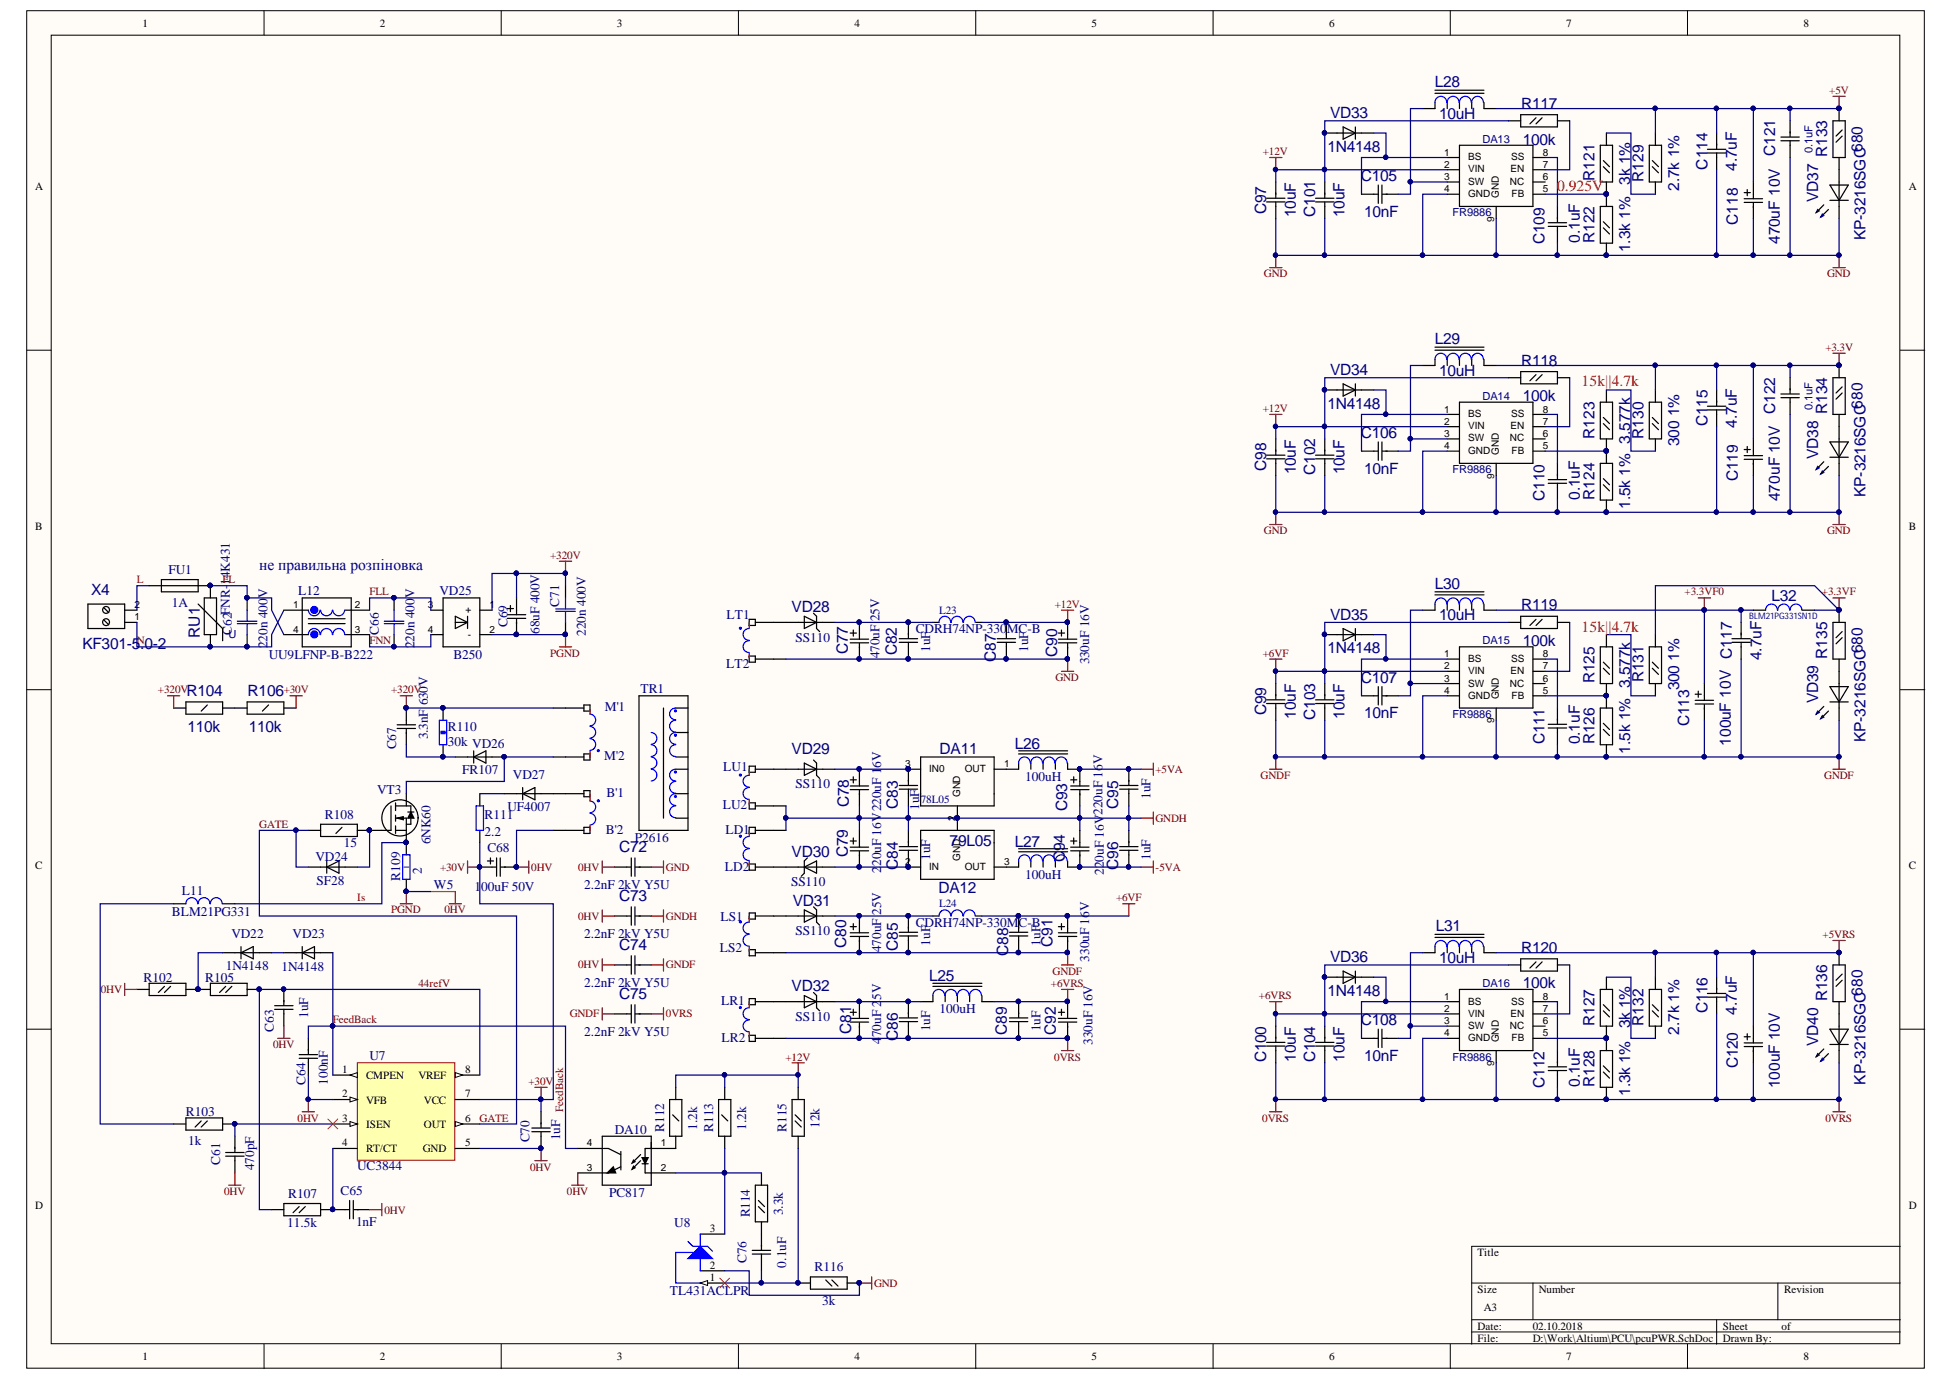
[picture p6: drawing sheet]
<svg xmlns="http://www.w3.org/2000/svg" width="297mm" height="210mm" viewBox="0 0 297 210" stroke-linecap="round" stroke-linejoin="round" font-family="sans-serif">
<defs><g id="words">
<g font-size="2.4" fill="#000080">
<text x="202.2" y="17.9">VD33</text>
<text x="218.1" y="13.2">L28</text>
<text x="231.2" y="16.6">R117</text>
<text x="201.8" y="23.1">1N4148</text>
<text x="218.8" y="18.1">10uH</text>
<text x="231.5" y="22">100k</text>
<text x="269.9" y="23.7" transform="rotate(-90 269.9 23.7)">C121</text>
<text x="277.7" y="23.9" transform="rotate(-90 277.7 23.9)">R133</text>
<text x="206.9" y="27.6">C105</text>
<text x="242.4" y="27.5" transform="rotate(-90 242.4 27.5)">R121</text>
<text x="247.8" y="28.1" transform="rotate(-90 247.8 28.1)">3k 1%</text>
<text x="249.8" y="27.6" transform="rotate(-90 249.8 27.6)">R129</text>
<text x="255.2" y="29" transform="rotate(-90 255.2 29)">2.7k 1%</text>
<text x="259.6" y="25.8" transform="rotate(-90 259.6 25.8)">C114</text>
<text x="264" y="25.9" transform="rotate(-90 264 25.9)">4.7uF</text>
<text x="192.5" y="32.5" transform="rotate(-90 192.5 32.5)">C97</text>
<text x="197" y="33" transform="rotate(-90 197 33)">10uF</text>
<text x="199.9" y="33" transform="rotate(-90 199.9 33)">C101</text>
<text x="204.4" y="33" transform="rotate(-90 204.4 33)">10uF</text>
<text x="207.4" y="33">10nF</text>
<text x="264.2" y="34.1" transform="rotate(-90 264.2 34.1)">C118</text>
<text x="276.4" y="30.7" transform="rotate(-90 276.4 30.7)">VD37</text>
<text x="234.8" y="37.1" transform="rotate(-90 234.8 37.1)">C109</text>
<text x="240.2" y="36.9" transform="rotate(-90 240.2 36.9)">0.1uF</text>
<text x="242.4" y="36.9" transform="rotate(-90 242.4 36.9)">R122</text>
<text x="247.8" y="38.3" transform="rotate(-90 247.8 38.3)">1.3k 1%</text>
<text x="270.5" y="37.1" transform="rotate(-90 270.5 37.1)">470uF 10V</text>
<text x="283.6" y="36.5" transform="rotate(-90 283.6 36.5)">KP-3216SGC680</text>
<text x="218.1" y="52.3">L29</text>
<text x="202.2" y="57">VD34</text>
<text x="218.8" y="57.1">10uH</text>
<text x="231.2" y="55.6">R118</text>
<text x="201.8" y="62.1">1N4148</text>
<text x="231.5" y="61">100k</text>
<text x="255.2" y="63.3" transform="rotate(-90 255.2 63.3)">1%</text>
<text x="259.6" y="64.8" transform="rotate(-90 259.6 64.8)">C115</text>
<text x="264" y="65" transform="rotate(-90 264 65)">4.7uF</text>
<text x="269.9" y="63" transform="rotate(-90 269.9 63)">C122</text>
<text x="277.7" y="63" transform="rotate(-90 277.7 63)">R134</text>
<text x="192.5" y="71.6" transform="rotate(-90 192.5 71.6)">C98</text>
<text x="206.9" y="66.6">C106</text>
<text x="207.4" y="72">10nF</text>
<text x="242.4" y="66.7" transform="rotate(-90 242.4 66.7)">R123</text>
<text x="249.8" y="66.7" transform="rotate(-90 249.8 66.7)">R130</text>
<text x="255.2" y="67.8" transform="rotate(-90 255.2 67.8)">300</text>
<text x="276.4" y="69.7" transform="rotate(-90 276.4 69.7)">VD38</text>
<text x="197" y="72.1" transform="rotate(-90 197 72.1)">10uF</text>
<text x="199.9" y="72.2" transform="rotate(-90 199.9 72.2)">C102</text>
<text x="204.4" y="72.1" transform="rotate(-90 204.4 72.1)">10uF</text>
<text x="234.8" y="76.1" transform="rotate(-90 234.8 76.1)">C110</text>
<text x="240.2" y="76" transform="rotate(-90 240.2 76)">0.1uF</text>
<text x="242.4" y="76" transform="rotate(-90 242.4 76)">R124</text>
<text x="247.8" y="77.3" transform="rotate(-90 247.8 77.3)">1.5k 1% 3.577k</text>
<text x="264.2" y="73.2" transform="rotate(-90 264.2 73.2)">C119</text>
<text x="270.5" y="76.1" transform="rotate(-90 270.5 76.1)">470uF 10V</text>
<text x="283.6" y="75.5" transform="rotate(-90 283.6 75.5)">KP-3216SGC680</text>
<text x="39.4" y="86.7">не правильна розпіновка</text>
<text x="218.1" y="89.5">L30</text>
<text x="13.9" y="90.5">X4</text>
<text x="120.3" y="93">VD28</text>
<text x="202.2" y="94.2">VD35</text>
<text x="218.8" y="94.3">10uH</text>
<text x="231.2" y="92.8">R119</text>
<text x="269.3" y="91.3">L32</text>
<text x="12.5" y="98.6">KF301-5.0-2</text>
<text x="30.4" y="96.9" transform="rotate(-90 30.4 96.9)">RU1</text>
<text x="128.9" y="99.5" transform="rotate(-90 128.9 99.5)">C77</text>
<text x="136.3" y="99.6" transform="rotate(-90 136.3 99.6)">C82</text>
<text x="151.4" y="100.6" transform="rotate(-90 151.4 100.6)">C87</text>
<text x="160.7" y="99.9" transform="rotate(-90 160.7 99.9)">C90</text>
<text x="201.8" y="99.3">1N4148</text>
<text x="231.5" y="98.2">100k</text>
<text x="255.2" y="100.5" transform="rotate(-90 255.2 100.5)">1%</text>
<text x="263.3" y="100.1" transform="rotate(-90 263.3 100.1)">C117</text>
<text x="267.8" y="100.3" transform="rotate(-90 267.8 100.3)">4.7uF</text>
<text x="277.7" y="100.1" transform="rotate(-90 277.7 100.1)">R135</text>
<text x="28.3" y="105.8">R104</text>
<text x="37.6" y="105.8">R106</text>
<text x="206.9" y="103.8">C107</text>
<text x="242.4" y="103.8" transform="rotate(-90 242.4 103.8)">R125</text>
<text x="249.8" y="103.7" transform="rotate(-90 249.8 103.7)">R131</text>
<text x="255.2" y="104.9" transform="rotate(-90 255.2 104.9)">300</text>
<text x="276.4" y="106.9" transform="rotate(-90 276.4 106.9)">VD39</text>
<text x="28.5" y="111.2">110k</text>
<text x="37.8" y="111.2">110k</text>
<text x="154.3" y="113.8">L26</text>
<text x="192.5" y="108.7" transform="rotate(-90 192.5 108.7)">C99</text>
<text x="197" y="109.3" transform="rotate(-90 197 109.3)">10uF</text>
<text x="199.9" y="109.4" transform="rotate(-90 199.9 109.4)">C103</text>
<text x="204.4" y="109.3" transform="rotate(-90 204.4 109.3)">10uF</text>
<text x="207.4" y="109.2">10nF</text>
<text x="234.8" y="113.1" transform="rotate(-90 234.8 113.1)">C111</text>
<text x="240.2" y="113.1" transform="rotate(-90 240.2 113.1)">0.1uF</text>
<text x="242.4" y="113.1" transform="rotate(-90 242.4 113.1)">R126</text>
<text x="256.8" y="110.4" transform="rotate(-90 256.8 110.4)">C113</text>
<text x="263.1" y="113.3" transform="rotate(-90 263.1 113.3)">100uF 10V</text>
<text x="283.6" y="112.8" transform="rotate(-90 283.6 112.8)">KP-3216SGC680</text>
<text x="120.3" y="114.6">VD29</text>
<text x="142.8" y="114.6">DA11</text>
<text x="247.8" y="114.6" transform="rotate(-90 247.8 114.6)">1.5k 1% 3.577k</text>
<text x="129.1" y="122.7" transform="rotate(-90 129.1 122.7)">C78</text>
<text x="136.5" y="122.9" transform="rotate(-90 136.5 122.9)">C83</text>
<text x="162.2" y="123.3" transform="rotate(-90 162.2 123.3)">C93</text>
<text x="170" y="122.9" transform="rotate(-90 170 122.9)">C95</text>
<text x="94.1" y="129.5">C72</text>
<text x="120.3" y="130.2">VD30</text>
<text x="128.9" y="130.3" transform="rotate(-90 128.9 130.3)">C79</text>
<text x="144.4" y="128.5">79L05</text>
<text x="154.3" y="128.7">L27</text>
<text x="161.9" y="131.1" transform="rotate(-90 161.9 131.1)">C</text>
<text x="161.9" y="129.4" transform="rotate(-90 161.9 129.4)">94</text>
<text x="94.1" y="137">C73</text>
<text x="120.5" y="137.6">VD31</text>
<text x="136.5" y="132.2" transform="rotate(-90 136.5 132.2)">C84</text>
<text x="142.7" y="135.8">DA12</text>
<text x="170" y="132.2" transform="rotate(-90 170 132.2)">C96</text>
<text x="160" y="143.9" transform="rotate(-90 160 143.9)">C91</text>
<text x="218.3" y="141.5">L31</text>
<text x="94.1" y="144.4">C74</text>
<text x="128.6" y="144.1" transform="rotate(-90 128.6 144.1)">C80</text>
<text x="136.5" y="144.5" transform="rotate(-90 136.5 144.5)">C85</text>
<text x="141.2" y="149.1">L25</text>
<text x="153.2" y="145.3" transform="rotate(-90 153.2 145.3)">C88</text>
<text x="202.2" y="146.3">VD36</text>
<text x="218.8" y="146.3">10uH</text>
<text x="231.2" y="144.8">R120</text>
<text x="94.1" y="151.8">C75</text>
<text x="120.3" y="150.7">VD32</text>
<text x="129.4" y="154.1" transform="rotate(-90 129.4 154.1)">1</text>
<text x="201.8" y="151.4">1N4148</text>
<text x="206.9" y="155.8">C108</text>
<text x="231.5" y="150.2">100k</text>
<text x="242.4" y="155.9" transform="rotate(-90 242.4 155.9)">R127</text>
<text x="249.8" y="155.9" transform="rotate(-90 249.8 155.9)">R132</text>
<text x="259.6" y="154" transform="rotate(-90 259.6 154)">C116</text>
<text x="264" y="154.2" transform="rotate(-90 264 154.2)">4.7uF</text>
<text x="277.7" y="152.2" transform="rotate(-90 277.7 152.2)">R136</text>
<text x="129.4" y="157.2" transform="rotate(-90 129.4 157.2)">C8</text>
<text x="136.5" y="158.3" transform="rotate(-90 136.5 158.3)">C86</text>
<text x="153.1" y="157.3" transform="rotate(-90 153.1 157.3)">C89</text>
<text x="160.5" y="157.3" transform="rotate(-90 160.5 157.3)">C92</text>
<text x="192.5" y="161.5" transform="rotate(-90 192.5 161.5)">C100</text>
<text x="197" y="161.4" transform="rotate(-90 197 161.4)">10uF</text>
<text x="199.9" y="161.5" transform="rotate(-90 199.9 161.5)">C104</text>
<text x="204.4" y="161.4" transform="rotate(-90 204.4 161.4)">10uF</text>
<text x="207.4" y="161.2">10nF</text>
<text x="247.8" y="156.3" transform="rotate(-90 247.8 156.3)">3k 1%</text>
<text x="255.2" y="157.3" transform="rotate(-90 255.2 157.3)">2.7k 1%</text>
<text x="276.4" y="158.9" transform="rotate(-90 276.4 158.9)">VD40</text>
<text x="234.8" y="165.4" transform="rotate(-90 234.8 165.4)">C112</text>
<text x="240.2" y="165.2" transform="rotate(-90 240.2 165.2)">0.1uF</text>
<text x="242.4" y="165.2" transform="rotate(-90 242.4 165.2)">R128</text>
<text x="247.8" y="166.6" transform="rotate(-90 247.8 166.6)">1.3k 1%</text>
<text x="264.2" y="162.4" transform="rotate(-90 264.2 162.4)">C120</text>
<text x="270.5" y="165.4" transform="rotate(-90 270.5 165.4)">100uF 10V</text>
<text x="283.6" y="164.9" transform="rotate(-90 283.6 164.9)">KP-3216SGC680</text>
</g>
<g font-size="2.4" fill="#f00">
<text x="236.7" y="29">0.925V</text>
<text x="240.4" y="58.7">15k||4.7k</text>
<text x="240.4" y="96">15k||4.7k</text>
</g>
<g font-size="2" fill="#000080">
<text x="25.6" y="87.3">FU1</text>
<text x="34.9" y="88.9" transform="rotate(-90 34.9 88.9)">14K431</text>
<text x="26.1" y="92.3">1A</text>
<text x="45.3" y="90.4">L12</text>
<text x="66.8" y="90.4">VD25</text>
<text x="77.1" y="95.3" transform="rotate(-90 77.1 95.3)">C</text>
<text x="77.1" y="94" transform="rotate(-90 77.1 94)">6</text>
<text x="77.1" y="92.9" transform="rotate(-90 77.1 92.9)">9</text>
<text x="85" y="92.2" transform="rotate(-90 85 92.2)">C71</text>
<text x="110.5" y="94.1">LT1</text>
<text x="133.7" y="94.4" transform="rotate(-90 133.7 94.4)">25V</text>
<text x="35.3" y="96.5" transform="rotate(-90 35.3 96.5)">C62FNR-</text>
<text x="40.7" y="98.5" transform="rotate(-90 40.7 98.5)">220n 400V</text>
<text x="40.8" y="100.1">UU9LFNP-B-B222</text>
<text x="57.6" y="96.5" transform="rotate(-90 57.6 96.5)">C66</text>
<text x="63" y="98.5" transform="rotate(-90 63 98.5)">220n 400V</text>
<text x="68.9" y="100.1">B250</text>
<text x="82" y="96.3" transform="rotate(-90 82 96.3)">68uF 400V</text>
<text x="89.1" y="96.7" transform="rotate(-90 89.1 96.7)">220n 400V</text>
<text x="110.4" y="101.6">LT2</text>
<text x="120.9" y="97.5">SS110</text>
<text x="133.7" y="100" transform="rotate(-90 133.7 100)">470uF</text>
<text x="139.2" y="96.2">CDRH74NP-330MC-B</text>
<text x="141.4" y="99.1" transform="rotate(-90 141.4 99.1)">1uF</text>
<text x="156.3" y="99.1" transform="rotate(-90 156.3 99.1)">1uF</text>
<text x="165.6" y="101" transform="rotate(-90 165.6 101)">330uF 16V</text>
<text x="65" y="107.2" transform="rotate(-90 65 107.2)">630V</text>
<text x="97.3" y="105.3">TR1</text>
<text x="60.2" y="113.9" transform="rotate(-90 60.2 113.9)">C67</text>
<text x="65" y="112.4" transform="rotate(-90 65 112.4)">3.3nF</text>
<text x="68.1" y="113.3">30k VD26</text>
<text x="68.1" y="111.1">R110</text>
<text x="91.9" y="108.1">M'1</text>
<text x="70.3" y="117.6">FR107</text>
<text x="78" y="118.4">VD27</text>
<text x="91.8" y="115.5">M'2</text>
<text x="109.9" y="117.2">LU1</text>
<text x="120.9" y="119.8">SS110</text>
<text x="134" y="116.7" transform="rotate(-90 134 116.7)">6V</text>
<text x="155.9" y="118.7">100uH</text>
<text x="49.4" y="124.5">R108</text>
<text x="57.3" y="120.7">VT3</text>
<text x="73.7" y="124.5">R111</text>
<text x="77.1" y="123.2">UF4007</text>
<text x="92.2" y="121.2">B'1</text>
<text x="109.9" y="123">LU2</text>
<text x="139.7" y="123.1" transform="rotate(-90 139.7 123.1)">1uF</text>
<text x="167.6" y="123.9" transform="rotate(-90 167.6 123.9)">220uF 16V</text>
<text x="174.9" y="121.4" transform="rotate(-90 174.9 121.4)">1uF</text>
<text x="48" y="130.8">VD24</text>
<text x="52.3" y="128.8">15</text>
<text x="65.5" y="128.4" transform="rotate(-90 65.5 128.4)">6NK60</text>
<text x="73.7" y="127.1">2.2</text>
<text x="74.1" y="129.5">C68</text>
<text x="92.1" y="126.7">B'2</text>
<text x="96.5" y="128">P2616</text>
<text x="110.3" y="126.7">LD1</text>
<text x="134" y="131.6" transform="rotate(-90 134 131.6)">20uF 16V220uF 1</text>
<text x="141.4" y="130.7" transform="rotate(-90 141.4 130.7)">1uF</text>
<text x="174.9" y="130.7" transform="rotate(-90 174.9 130.7)">1uF</text>
<text x="27.7" y="136">L11</text>
<text x="48.1" y="134.5">SF28</text>
<text x="60.8" y="133.8" transform="rotate(-90 60.8 133.8)">R109</text>
<text x="64.1" y="132.9" transform="rotate(-90 64.1 132.9)">2</text>
<text x="66" y="135.1">W5</text>
<text x="72.1" y="135.4">100uF 50V</text>
<text x="88.8" y="135.1">2.2nF 2kV Y5U</text>
<text x="110.2" y="132.3">LD2</text>
<text x="120.3" y="134.7">SS110</text>
<text x="134" y="132.7" transform="rotate(-90 134 132.7)">2</text>
<text x="155.9" y="133.6">100uH</text>
<text x="167.8" y="133" transform="rotate(-90 167.8 133)">220uF 16V</text>
<text x="26.1" y="139.2">BLM21PG331</text>
<text x="35.2" y="142.5">VD22</text>
<text x="44.5" y="142.5">VD23</text>
<text x="88.8" y="142.5">2.2nF 2kV Y5U</text>
<text x="109.5" y="139.9">LS1</text>
<text x="120.9" y="142.1">SS110</text>
<text x="134" y="139.1" transform="rotate(-90 134 139.1)">25V</text>
<text x="139.2" y="140.9">CDRH74NP-330MC-B</text>
<text x="141.4" y="143.7" transform="rotate(-90 141.4 143.7)">1uF</text>
<text x="158.1" y="143.7" transform="rotate(-90 158.1 143.7)">1uF</text>
<text x="21.8" y="149.2">R102</text>
<text x="31.2" y="149.2">R105</text>
<text x="34.3" y="147.4">1N4148</text>
<text x="42.8" y="147.5">1N4148</text>
<text x="88.8" y="150">2.2nF 2kV Y5U</text>
<text x="109.4" y="144.7">LS2</text>
<text x="134" y="144.7" transform="rotate(-90 134 144.7)">470uF</text>
<text x="165.6" y="146.2" transform="rotate(-90 165.6 146.2)">330uF 16V</text>
<text x="46.9" y="154.7" transform="rotate(-90 46.9 154.7)">1uF</text>
<text x="109.6" y="152.8">LR1</text>
<text x="120.9" y="155.1">SS110</text>
<text x="134" y="152" transform="rotate(-90 134 152)">5V</text>
<text x="142.8" y="154">100uH</text>
<text x="41.6" y="156.8" transform="rotate(-90 41.6 156.8)">C63</text>
<text x="56.2" y="161.1">U7</text>
<text x="88.8" y="157.4">2.2nF 2kV Y5U</text>
<text x="109.7" y="158.3">LR2</text>
<text x="134" y="158.7" transform="rotate(-90 134 158.7)">4</text>
<text x="134" y="157.7" transform="rotate(-90 134 157.7)">70uF 2</text>
<text x="141.4" y="156.7" transform="rotate(-90 141.4 156.7)">1uF</text>
<text x="158.1" y="156.7" transform="rotate(-90 158.1 156.7)">1uF</text>
<text x="166.1" y="158.9" transform="rotate(-90 166.1 158.9)">330uF 16V</text>
<text x="46.4" y="164.9" transform="rotate(-90 46.4 164.9)">C64</text>
<text x="49.8" y="164.9" transform="rotate(-90 49.8 164.9)">100nF</text>
<text x="28.2" y="169.7">R103</text>
<text x="28.6" y="174">1k</text>
<text x="80.5" y="173.6" transform="rotate(-90 80.5 173.6)">C70</text>
<text x="85.2" y="173.3" transform="rotate(-90 85.2 173.3)">1uF</text>
<text x="93.5" y="172.3">DA10</text>
<text x="101" y="172" transform="rotate(-90 101 172)">R112</text>
<text x="106" y="171.7" transform="rotate(-90 106 171.7)">1.2k</text>
<text x="108.4" y="172" transform="rotate(-90 108.4 172)">R113</text>
<text x="113.4" y="171.7" transform="rotate(-90 113.4 171.7)">1.2k</text>
<text x="119.6" y="172" transform="rotate(-90 119.6 172)">R115</text>
<text x="124.6" y="171.4" transform="rotate(-90 124.6 171.4)">12k</text>
<text x="33.5" y="177" transform="rotate(-90 33.5 177)">C61</text>
<text x="38.6" y="177.9" transform="rotate(-90 38.6 177.9)">470pF</text>
<text x="54.3" y="177.9">UC3844</text>
<text x="43.8" y="182.1">R107</text>
<text x="51.8" y="181.7">C65</text>
<text x="92.6" y="181.9">PC817</text>
<text x="114" y="185" transform="rotate(-90 114 185)">R114</text>
<text x="119" y="184.7" transform="rotate(-90 119 184.7)">3.3k</text>
<text x="43.6" y="186.6">11.5k</text>
<text x="54.1" y="186.4">1nF</text>
<text x="102.5" y="186.6">U8</text>
<text x="113.5" y="192" transform="rotate(-90 113.5 192)">C76</text>
<text x="101.8" y="196.8">TL431ACLPR</text>
<text x="119.5" y="192.7" transform="rotate(-90 119.5 192.7)">0.1uF</text>
<text x="123.8" y="193.2">R116</text>
<text x="125" y="198.3">3k</text>
</g>
<g font-size="1.7">
<text x="21.7" y="4.1">1</text>
<text x="57.8" y="4.1">2</text>
<text x="93.8" y="4.1">3</text>
<text x="129.9" y="4.1">4</text>
<text x="165.9" y="4.1">5</text>
<text x="202" y="4.1">6</text>
<text x="238.1" y="4.1">7</text>
<text x="274.2" y="4.1">8</text>
<text x="5.3" y="28.9">A</text>
<text x="290.2" y="28.9">A</text>
<text x="5.3" y="80.5">B</text>
<text x="290.2" y="80.5">B</text>
<text x="5.3" y="132.2">C</text>
<text x="290.2" y="132.2">C</text>
<text x="52" y="163.1">1</text>
<text x="52" y="166.8">2</text>
<text x="55.6" y="164">CMPEN</text>
<text x="55.6" y="167.7">VFB</text>
<text x="63.6" y="164">VREF</text>
<text x="64.4" y="167.7">VCC</text>
<text x="70.7" y="166.8">7</text>
<text x="70.7" y="163.1">8</text>
<text x="52" y="170.5">3</text>
<text x="55.6" y="171.4">ISEN</text>
<text x="64.4" y="171.4">OUT</text>
<text x="70.7" y="170.5">6</text>
<text x="52" y="174.2">4</text>
<text x="55.6" y="175.2">RT/CT</text>
<text x="64.3" y="175.2">GND</text>
<text x="70.7" y="174.2">5</text>
<text x="5.3" y="183.7">D</text>
<text x="290.2" y="183.7">D</text>
<text x="107.9" y="187.2">3</text>
<text x="224.6" y="191">Title</text>
<text x="107.9" y="194.7">1</text>
<text x="107.9" y="192.8">2</text>
<text x="224.6" y="196.5">Size</text>
<text x="233.9" y="196.5">Number</text>
<text x="271.2" y="196.5">Revision</text>
<text x="224.6" y="202.1">Date:</text>
<text x="224.6" y="204">File:</text>
<text x="225.6" y="199.3">A3</text>
<text x="233" y="202.1">02.10.2018</text>
<text x="233" y="204">D:\Work\Altium\PCU\pcuPWR.SchDoc</text>
<text x="261.9" y="202.1">Sheet</text>
<text x="261.9" y="204">Drawn By:</text>
<text x="270.8" y="202.1">of</text>
<text x="21.7" y="206.8">1</text>
<text x="57.8" y="206.8">2</text>
<text x="93.8" y="206.8">3</text>
<text x="129.9" y="206.8">4</text>
<text x="165.9" y="206.8">5</text>
<text x="202" y="206.8">6</text>
<text x="238.1" y="206.8">7</text>
<text x="274.2" y="206.8">8</text>
</g>
<g font-size="1.7" fill="#800000">
<text x="278.1" y="14.3">+5V</text>
<text x="192" y="23.6">+12V</text>
<text x="192.1" y="42.2">GND</text>
<text x="277.7" y="42.2">GND</text>
<text x="277.5" y="53.3">+3.3V</text>
<text x="192" y="62.6">+12V</text>
<text x="192.1" y="81.2">GND</text>
<text x="277.7" y="81.2">GND</text>
<text x="20.8" y="88.6">L</text>
<text x="33.8" y="88.6">FL</text>
<text x="83.6" y="84.9">+320V</text>
<text x="56.2" y="90.5">FLL</text>
<text x="160.3" y="92.4">+12V</text>
<text x="256.1" y="90.5">+3.3VF0</text>
<text x="277" y="90.5">+3.3VF</text>
<text x="20.8" y="97.9">N</text>
<text x="56.2" y="97.9">FNN</text>
<text x="83.6" y="99.8">PGND</text>
<text x="192" y="99.8">+6VF</text>
<text x="24" y="105.4">+320V</text>
<text x="43.1" y="105.4">+30V</text>
<text x="59.5" y="105.4">+320V</text>
<text x="160.4" y="103.5">GND</text>
<text x="175.7" y="117.5">+5VA</text>
<text x="191.6" y="118.4">GNDF</text>
<text x="277.3" y="118.4">GNDF</text>
<text x="39.4" y="125.8">GATE</text>
<text x="175.7" y="124.9">GNDH</text>
<text x="54.3" y="137">Is</text>
<text x="66.9" y="132.3">+30V</text>
<text x="80.8" y="132.3">0HV</text>
<text x="87.9" y="132.3">0HV</text>
<text x="101.2" y="132.3">GND</text>
<text x="169.7" y="137">+6VF</text>
<text x="175.7" y="132.3">-5VA</text>
<text x="59.5" y="138.8">PGND</text>
<text x="67.6" y="138.8">0HV</text>
<text x="87.9" y="139.8">0HV</text>
<text x="101.2" y="139.8">GNDH</text>
<text x="277.1" y="142.5">+5VRS</text>
<text x="63.6" y="150">44refV</text>
<text x="87.9" y="147.2">0HV</text>
<text x="101.2" y="147.2">GNDF</text>
<text x="159.8" y="150">+6VRS</text>
<text x="160" y="148.1">GNDF</text>
<text x="15.3" y="150.9">0HV</text>
<text x="50.6" y="155.6">FeedBack</text>
<text x="86.6" y="154.6">GNDF</text>
<text x="101.2" y="154.6">0VRS</text>
<text x="191.4" y="151.8">+6VRS</text>
<text x="41.5" y="159.4">0HV</text>
<text x="119.4" y="161.2">+12V</text>
<text x="160.3" y="161.2">0VRS</text>
<text x="80.3" y="164.9">+30V</text>
<text x="45.2" y="170.5">0HV</text>
<text x="72.9" y="170.5">GATE</text>
<text x="85.6" y="169" transform="rotate(-90 85.6 169)">FeedBack</text>
<text x="191.9" y="170.5">0VRS</text>
<text x="277.5" y="170.5">0VRS</text>
<text x="80.6" y="178">0HV</text>
<text x="34.1" y="181.7">0HV</text>
<text x="58.4" y="184.5">0HV</text>
<text x="86.2" y="181.7">0HV</text>
<text x="132.9" y="195.6">GND</text>
</g>
<g font-size="1.7" fill="#000080">
<text x="225.4" y="21.7">DA13</text>
<text x="275.5" y="23.2" transform="rotate(-90 275.5 23.2)">0.1uF</text>
<text x="220.8" y="32.9">FR9886</text>
<text x="225.4" y="60.8">DA14</text>
<text x="275.5" y="62.3" transform="rotate(-90 275.5 62.3)">0.1uF</text>
<text x="220.8" y="71.9">FR9886</text>
<text x="142.8" y="93.3">L23</text>
<text x="34.8" y="97">U</text>
<text x="225.4" y="97.9">DA15</text>
<text x="220.8" y="109.1">FR9886</text>
<text x="140" y="122.1">78L05</text>
<text x="142.8" y="137.9">L24</text>
<text x="225.4" y="150.1">DA16</text>
<text x="220.8" y="161.2">FR9886</text>
</g>
<g font-size="1.5">
<text x="219.5" y="23.7">1</text>
<text x="234.5" y="23.7">8</text>
<text x="219.5" y="29.2">4</text>
<text x="219.5" y="27.4">3</text>
<text x="219.5" y="25.5">2</text>
<text x="223.2" y="29.9">GND</text>
<text x="223.2" y="28.1">SW</text>
<text x="223.2" y="24.3">BS</text>
<text x="223.2" y="26.2">VIN</text>
<text x="229.5" y="28.1">NC</text>
<text x="229.6" y="26.2">EN</text>
<text x="229.7" y="24.3">SS</text>
<text x="229.8" y="29.9">FB</text>
<text x="234.5" y="27.4">6</text>
<text x="234.5" y="29.2">5</text>
<text x="234.5" y="25.5">7</text>
<text x="227.2" y="33.7" transform="rotate(-90 227.2 33.7)">9</text>
<text x="227.8" y="30.1" transform="rotate(-90 227.8 30.1)">GND</text>
<text x="219.5" y="62.7">1</text>
<text x="219.5" y="64.6">2</text>
<text x="223.2" y="63.4">BS</text>
<text x="223.2" y="65.2">VIN</text>
<text x="229.6" y="65.2">EN</text>
<text x="229.7" y="63.4">SS</text>
<text x="234.5" y="62.7">8</text>
<text x="234.5" y="64.6">7</text>
<text x="219.5" y="68.3">4</text>
<text x="219.5" y="66.4">3</text>
<text x="223.2" y="69">GND</text>
<text x="223.2" y="67.1">SW</text>
<text x="227.8" y="69.1" transform="rotate(-90 227.8 69.1)">GND</text>
<text x="229.5" y="67.1">NC</text>
<text x="229.8" y="69">FB</text>
<text x="234.5" y="66.4">6</text>
<text x="234.5" y="68.3">5</text>
<text x="227.2" y="72.8" transform="rotate(-90 227.2 72.8)">9</text>
<text x="20.5" y="94.3">1</text>
<text x="20.5" y="92.4">2</text>
<text x="44.6" y="92.4">1</text>
<text x="54" y="92.4">2</text>
<text x="65" y="92.4">3</text>
<text x="70.8" y="93.2">+</text>
<text x="74.4" y="92.4">1</text>
<text x="44.6" y="96.2">4</text>
<text x="54" y="96.2">3</text>
<text x="65" y="96.2">4</text>
<text x="71.1" y="96.9">-</text>
<text x="74.4" y="96.2">2</text>
<text x="219.5" y="99.9">1</text>
<text x="219.5" y="101.7">2</text>
<text x="223.2" y="100.6">BS</text>
<text x="229.7" y="100.6">SS</text>
<text x="234.5" y="99.9">8</text>
<text x="234.5" y="101.7">7</text>
<text x="219.5" y="105.5">4</text>
<text x="219.5" y="103.6">3</text>
<text x="223.2" y="106.2">GND</text>
<text x="223.2" y="104.4">SW</text>
<text x="223.2" y="102.5">VIN</text>
<text x="227.8" y="106.3" transform="rotate(-90 227.8 106.3)">GND</text>
<text x="229.5" y="104.4">NC</text>
<text x="229.6" y="102.5">EN</text>
<text x="229.8" y="106.2">FB</text>
<text x="234.5" y="103.6">6</text>
<text x="234.5" y="105.5">5</text>
<text x="227.2" y="109.9" transform="rotate(-90 227.2 109.9)">9</text>
<text x="137.6" y="116.6">3</text>
<text x="141.2" y="117.4">IN0</text>
<text x="146.6" y="117.4">OUT</text>
<text x="152.7" y="116.6">1</text>
<text x="145.2" y="124.8" transform="rotate(-90 145.2 124.8)">2</text>
<text x="145.2" y="124.7" transform="rotate(-90 145.2 124.7)">1</text>
<text x="146" y="121.2" transform="rotate(-90 146 121.2)">GND</text>
<text x="137.6" y="131.5">2</text>
<text x="146" y="130.8" transform="rotate(-90 146 130.8)">GND</text>
<text x="152.7" y="131.5">3</text>
<text x="141.2" y="132.2">IN</text>
<text x="146.6" y="132.2">OUT</text>
<text x="219.5" y="155.6">3</text>
<text x="219.5" y="151.9">1</text>
<text x="219.5" y="153.8">2</text>
<text x="223.2" y="152.7">BS</text>
<text x="223.2" y="154.5">VIN</text>
<text x="229.6" y="154.5">EN</text>
<text x="229.7" y="152.7">SS</text>
<text x="234.5" y="151.9">8</text>
<text x="234.5" y="155.6">6</text>
<text x="234.5" y="153.8">7</text>
<text x="219.5" y="157.5">4</text>
<text x="223.2" y="158.3">GND</text>
<text x="223.2" y="156.4">SW</text>
<text x="227.2" y="162" transform="rotate(-90 227.2 162)">9</text>
<text x="227.8" y="158.3" transform="rotate(-90 227.8 158.3)">GND</text>
<text x="229.5" y="156.4">NC</text>
<text x="229.8" y="158.3">FB</text>
<text x="234.5" y="157.5">5</text>
<text x="89.2" y="178">3</text>
<text x="89.2" y="174.2">4</text>
<text x="100.5" y="178">2</text>
<text x="100.5" y="174.2">1</text>
</g>
<text font-size="1.4" fill="#000080" x="265.9" y="94">BLM21PG331SN1D</text>
</g></defs>
<g fill="#fffcf8" stroke="#000" stroke-width=".15">
<path d="M4.1 1.6h288.4v206.4h-288.4z"/>
<path d="M7.8 5.3h281v198.9h-281z"/>
</g>
<g fill="none" stroke="#000" stroke-width=".15">
<path d="M40.1 1.6v3.7M76.2 1.6v3.7M112.3 1.6v3.7M148.3 1.6v3.7M184.4 1.6v3.7M220.5 1.6v3.7M256.5 1.6v3.7M4.1 53.2h3.7M288.9 53.2h3.7M4.1 104.8h3.7M288.9 104.8h3.7M4.1 156.4h3.7"/>
<path d="M288.9 156.4h3.7M223.7 195h65.2M233 195v5.6M270.3 195v5.6M288.9 189.4h-65.2v14.9M40.1 204.3v3.7M76.2 204.3v3.7M112.3 204.3v3.7M148.3 204.3v3.7M184.4 204.3v3.7M220.5 204.3v3.7M223.7 200.6h65.2"/>
<path d="M223.7 202.5h65.2M256.5 204.3v3.7M261 200.6v3.7"/>
</g>
<path d="M97.1 105.8h7.5v20.4h-7.5zM100.9 107.6v16.8M102.7 116.9h1.9M102.7 111.3h1.9M102.7 107.6h1.9M102.7 115.1h1.9M102.7 120.6h1.9M102.7 124.4h1.9" fill="none" stroke="#000" stroke-width=".19"/>
<g fill="none" stroke="#00f" stroke-width=".19">
<path d="M99 115.1a.89 .89 0 0 1 .9 .8 .89 .89 0 0 1-.9 .9M99 111.3a.89 .89 0 0 1 .9 .9 .89 .89 0 0 1-.9 .9M99 116.9a.89 .89 0 0 1 .9 .9 .89 .89 0 0 1-.9 .9M99 113.2a.89 .89 0 0 1 .9 .9 .89 .89 0 0 1-.9 .9M102.7 116.9a.89 .89 0 0 0-.9 .9 .89 .89 0 0 0 .9 .9M102.7 109.5a.89 .89 0 0 0-.9 .9 .89 .89 0 0 0 .9 .9M102.7 111.3a.89 .89 0 0 0-.9 .9 .89 .89 0 0 0 .9 .9M102.7 107.6a.89 .89 0 0 0-.9 .9 .89 .89 0 0 0 .9 .9M102.7 113.2a.89 .89 0 0 0-.9 .9 .89 .89 0 0 0 .9 .9M102.7 118.8a.89 .89 0 0 0-.9 .9 .89 .89 0 0 0 .9 .9M102.7 122.5a.89 .89 0 0 0-.9 .9 .89 .89 0 0 0 .9 .9M102.7 120.6a.89 .89 0 0 0-.9 .9 .89 .89 0 0 0 .9 .9"/>
<circle cx="102.7" cy="111.8" r=".14"/>
<circle cx="102.7" cy="108" r=".14"/>
<circle cx="102.7" cy="117.3" r=".14"/>
<circle cx="102.7" cy="121.1" r=".14"/>
</g>
<path d="M54.3 161.5h14.8v14.8h-14.8z" fill="#ffffb0" stroke="#800000" stroke-width=".15"/>
<path d="M69.2 167.1h3.7M69.2 170.8h3.7" fill="none" stroke="#000" stroke-width=".19"/>
<path d="M69.2 170.5l1.1 .3-1.1 .4z" fill="#fffcf8"/>
<path d="M69.2 170.5l1.1 .3-1.1 .4z" fill="none" stroke="#000" stroke-width=".15"/>
<path d="M50.6 163.4h3.7" fill="none" stroke="#000" stroke-width=".19"/>
<path d="M53.2 163.4l1.1-.4v.8z" fill="#fffcf8"/>
<path d="M53.2 163.4l1.1-.4v.8z" fill="none" stroke="#000" stroke-width=".15"/>
<path d="M50.6 167.1h3.7" fill="none" stroke="#000" stroke-width=".19"/>
<path d="M53.2 166.7l1.1 .4-1.1 .4z" fill="#fffcf8"/>
<path d="M53.2 166.7l1.1 .4-1.1 .4z" fill="none" stroke="#000" stroke-width=".15"/>
<path d="M50.6 174.6h3.7M50.6 170.8h3.7" fill="none" stroke="#000" stroke-width=".19"/>
<path d="M53.2 170.5l1.1 .3-1.1 .4z" fill="#fffcf8"/>
<path d="M53.2 170.5l1.1 .3-1.1 .4z" fill="none" stroke="#000" stroke-width=".15"/>
<path d="M69.2 163.4h3.7" fill="none" stroke="#000" stroke-width=".19"/>
<path d="M69.2 163l1.1 .4-1.1 .4z" fill="#fffcf8"/>
<path d="M69.2 163l1.1 .4-1.1 .4z" fill="none" stroke="#000" stroke-width=".15"/>
<g fill="none" stroke="#000" stroke-width=".19">
<path d="M60.4 110.7h2.8M60.4 110.2h2.8M61.8 107.6v2.6M61.8 110.8v2.4M67.4 107.6v1.9M67.4 113.2v1.9M69.2 115.1h7.5M72 114.1v1.9M72 115.1l1.9-1v1.9zM79.5 119.7v1.9M84.1 115.1h4.7M84.1 107.6h4.7"/>
<path d="M88.8 107.2h.9v.9h-.9zM88.8 114.6h.9v.9h-.9zM26.4 137.4h1.9M33.8 137.4h1.9M46.9 131.8h7.4M46.9 126.2h1.8M48.7 125.3h5.6v1.8h-5.6zM49.7 130.9v1.8M49.7 131.8l1.8-.9v1.8zM52 125.7l-.9 1M59.4 122.5v3.7h-5.1M60.1 126.2h1.7"/>
<path d="M60.1 122v1.2M60.1 123.9v.9M60.1 125.5v1.2M60.1 124.4h.3M60.1 122.5h2.4v.9M60.4 124.4l.9-.3v.5zM61.3 124.4h.5v5.5M61.8 120.6v1.9M61.8 133.7v1.8M62 123.4h.9M62.5 123.4l.4 1h-.9zM62.5 124.4v.9h-.7"/>
<path d="M72.9 131.8h2.6M72.9 120.6v1.9M72.9 126.2v1.9M74.1 130.9h.9M74.6 130.4v.9M75.5 130.4v2.8M76 130.4v2.8M76.1 131.8h2.4M76.7 120.6h12.1M79.5 120.6l1.8-.9v1.9zM84.1 126.2h4.7M88.8 120.2h.9v.9h-.9z"/>
<path d="M88.8 125.7h.9v1h-.9zM20.8 150.4h1.9M22.7 149.5h5.6v1.8h-5.6zM25 149.9l-.9 1M25.9 149.9l-.9 1M28.3 150.4h3.7M32 149.5h5.6v1.8h-5.6zM33.8 144.8h7.5M34.3 149.9l-.9 1M35.2 149.9l-.9 1M36.6 143.9v1.8M36.6 144.8l1.9-.9v1.8z"/>
<path d="M37.6 150.4h1.8M41.8 152.9h2.7M41.8 153.4h2.7M43.2 150.4v2.4M43.2 153.4v2.6M43.2 144.8h7.4M45.9 143.9v1.8M45.9 144.8l1.9-.9v1.8zM46.9 157.8v2.4M26.4 170.8h1.9M28.3 169.9h5.5v1.9h-5.5zM30.6 170.4l-.9 .9"/>
<path d="M31.5 170.4l-.9 .9M33.8 170.8h1.9M34.3 175.2h2.8M34.3 175.7h2.8M35.7 172.7v2.4M35.7 175.7v2.6M45.5 160.3h2.8M45.5 160.9h2.8M46.9 160.9v2.5M69.2 174.6h3.7M80.8 171.5h2.8M80.8 172h2.8"/>
<path d="M82.2 169v2.4M82.2 172v2.6M87.8 174.6h3.8M91.6 172.7h7.4v7.4h-7.4zM91.7 174.6h.8l1.8 .9M92.3 178.3l.9-1 .4 1zM94.3 177.3l-1.8 1h-4.7M94.4 175v2.8M96.3 176.3l.2 .3-.4 .2zM96.3 177.3l.2 .2-.4 .2zM97.4 176.4l-1 .9M97.4 175.5l-1 .9"/>
<path d="M97.6 176h.9l-.4 .9zM97.6 176.9h.9M98.1 176.9v1.4h4.6M101.8 167.1h1.9v5.6h-1.9zM102.3 169.4l.9 1M102.7 172.7v1.9h-4.6v1.4M102.7 165.3v1.8M41.3 183.9h1.9M43.2 182.9h5.5v1.9h-5.5zM45.5 183.4l-1 .9M46.4 183.4l-.9 .9M48.7 183.9h4.4"/>
<path d="M53.1 182.5v2.8M53.7 182.5v2.8M53.8 183.9h2.4M106.4 195h3.8"/>
<circle cx="60.8" cy="124.3" r="2.75"/>
</g>
<g fill="#000080" stroke="#000080" stroke-width=".15">
<circle cx="82.2" cy="174.5" r=".33"/>
<circle cx="35.7" cy="170.8" r=".33"/>
<circle cx="43.1" cy="150.3" r=".33"/>
<circle cx="50.5" cy="183.8" r=".33"/>
<circle cx="39.4" cy="150.3" r=".33"/>
<circle cx="30.1" cy="150.3" r=".33"/>
<circle cx="82.2" cy="167.1" r=".33"/>
<circle cx="46.8" cy="167.1" r=".33"/>
<circle cx="50.5" cy="155.9" r=".33"/>
<circle cx="72.9" cy="131.8" r=".33"/>
<circle cx="78.5" cy="131.8" r=".33"/>
<circle cx="56.1" cy="126.2" r=".33"/>
<circle cx="61.7" cy="135.5" r=".33"/>
<circle cx="61.7" cy="107.6" r=".33"/>
<circle cx="61.7" cy="128" r=".33"/>
<circle cx="76.6" cy="115" r=".33"/>
<circle cx="67.3" cy="115" r=".33"/>
<circle cx="67.3" cy="107.6" r=".33"/>
</g>
<g fill="none" stroke="#800000" stroke-width=".19">
<path d="M60.8 137.4h1.9M61.8 135.5v1.9M68.3 137.4h1.8M69.2 135.5v1.9M71.1 130.9v1.8M71.1 131.8h1.8M78.5 131.8h1.9M80.4 130.9v1.8M19 149.5v1.8M19 150.4h1.8M42.2 157.8h1.9M43.2 156v1.8"/>
<path d="M35.7 178.3v1.8M45.9 169h1.9M46.9 167.1v1.9M81.3 176.4h1.9M81.3 165.3h1.9M82.2 165.3v1.8M82.2 174.6v1.8M87.8 178.3v1.8M34.8 180.1h1.8M56.2 183.9h1.8M58 182.9v1.9M86.9 180.1h1.9"/>
</g>
<path d="M66.8 109.5h1.1v3.7h-1.1zM30 137.4a.89 .89 0 0 0-.8-1 .89 .89 0 0 0-.9 1M31.9 137.4a.89 .89 0 0 0-.9-1 .89 .89 0 0 0-.9 1M33.8 137.4a.89 .89 0 0 0-.9-1 .89 .89 0 0 0-.9 1M61.2 129.9h1.1v3.8h-1.1zM72.4 122.5h1.1v3.7h-1.1z" fill="none" stroke="#00f" stroke-width=".19"/>
<path d="M65.5 135.5h3.7" fill="none" stroke="#f00" stroke-width=".19"/>
<path d="M60.4 124.4l.9-.3v.5zM62.5 123.4l.4 1h-.9zM92.3 178.3l.9-1 .4 1zM96.3 176.3l.2 .3-.4 .2zM96.3 177.3l.2 .2-.4 .2zM97.6 176h.9l-.4 .9z" fill="#000"/>
<path d="M67 111.5h.7M67 111.2h.7M67 111.3h.7M61.4 131.8h.7" fill="none" stroke="#00f" stroke-width=".15"/>
<path d="M106.4 195l1.2-.4v.8z" fill="#fffcf8"/>
<path d="M106.4 195l1.2-.4v.8z" fill="none" stroke="#000" stroke-width=".15"/>
<path d="M106.4 187.6h3.8M106.4 193.2h3.8" fill="none" stroke="#000" stroke-width=".19"/>
<path d="M104.6 191.3l1.8-1.9 1.9 1.9z" fill="#00f"/>
<g fill="none" stroke="#00f" stroke-width=".19">
<path d="M36.1 94.4h3M36.1 94.8h3M37.6 92.7v1.7M37.6 94.8v1.7M48.6 96.5a.88 .88 0 0 0-.8-1 .88 .88 0 0 0-.9 1M48.6 92.7a.88 .88 0 0 1-.8 .9 .88 .88 0 0 1-.9-.9M50.5 96.5a.89 .89 0 0 0-.9-1 .89 .89 0 0 0-.9 1M50.5 92.7a.89 .89 0 0 1-.9 .9 .89 .89 0 0 1-.9-.9M52.4 96.5a.89 .89 0 0 0-.9-1 .89 .89 0 0 0-.9 1M52.4 92.7a.89 .89 0 0 1-.9 .9 .89 .89 0 0 1-.9-.9M58.4 94.4h3M58.4 94.8h3"/>
<path d="M59.9 92.7v1.7M59.9 94.8v1.7M113.9 97.4a.89 .89 0 0 0-.9 .9 .89 .89 0 0 0 .9 .9M113.9 95.5a.89 .89 0 0 0-.9 .9 .89 .89 0 0 0 .9 .9M144.5 94.6a.88 .88 0 0 0-.9-.9 .88 .88 0 0 0-.9 .9M146.4 94.6a.88 .88 0 0 0-.9-.9 .88 .88 0 0 0-.9 .9M148.2 94.6a.88 .88 0 0 0-.8-.9 .88 .88 0 0 0-.9 .9M89.7 108.5a.89 .89 0 0 1 .8 .9 .89 .89 0 0 1-.8 .9M89.7 110.4a.89 .89 0 0 1 .8 .9 .89 .89 0 0 1-.8 .9M89.7 112.3a.89 .89 0 0 1 .8 .9 .89 .89 0 0 1-.8 .9M113.9 119.7a.89 .89 0 0 0-.9 .9 .89 .89 0 0 0 .9 .9M113.9 117.8a.89 .89 0 0 0-.9 .9 .89 .89 0 0 0 .9 .9"/>
<path d="M156.6 116a.88 .88 0 0 0-.9-.9 .88 .88 0 0 0-.9 .9M158.5 116a.88 .88 0 0 0-.9-.9 .88 .88 0 0 0-.9 .9M160.4 116a.89 .89 0 0 0-.9-.9 .89 .89 0 0 0-.9 .9M162.2 116a.89 .89 0 0 0-.9-.9 .89 .89 0 0 0-.9 .9M89.7 123.6a.89 .89 0 0 1 .8 .9 .89 .89 0 0 1-.8 .9M89.7 121.8a.89 .89 0 0 1 .8 .8 .89 .89 0 0 1-.8 .9M113.9 129a.89 .89 0 0 0-.9 .9 .89 .89 0 0 0 .9 .9M113.9 127.1a.89 .89 0 0 0-.9 .9 .89 .89 0 0 0 .9 .9M144.5 139.2a.88 .88 0 0 0-.9-.9 .88 .88 0 0 0-.9 .9M146.4 139.2a.88 .88 0 0 0-.9-.9 .88 .88 0 0 0-.9 .9M148.2 139.2a.88 .88 0 0 0-.8-.9 .88 .88 0 0 0-.9 .9M156.6 130.9a.88 .88 0 0 0-.9-1 .88 .88 0 0 0-.9 1"/>
<path d="M158.5 130.9a.88 .88 0 0 0-.9-1 .88 .88 0 0 0-.9 1M160.4 130.9a.89 .89 0 0 0-.9-1 .89 .89 0 0 0-.9 1M162.2 130.9a.89 .89 0 0 0-.9-1 .89 .89 0 0 0-.9 1M113.9 142a.89 .89 0 0 0-.9 .9 .89 .89 0 0 0 .9 .9M113.9 140.2a.89 .89 0 0 0-.9 .8 .89 .89 0 0 0 .9 .9M113.9 155a.89 .89 0 0 0-.9 .9 .89 .89 0 0 0 .9 .9M113.9 153.2a.89 .89 0 0 0-.9 .9 .89 .89 0 0 0 .9 .9M143.6 151.3a.89 .89 0 0 0-.9-.9 .89 .89 0 0 0-.9 .9M145.4 151.3a.88 .88 0 0 0-.8-.9 .88 .88 0 0 0-.9 .9M147.3 151.3a.88 .88 0 0 0-.9-.9 .88 .88 0 0 0-.9 .9M149.2 151.3a.89 .89 0 0 0-.9-.9 .89 .89 0 0 0-.9 .9M104.6 191.3l1.8-1.9 1.9 1.9z"/>
<path d="M104.6 188.7l.7 .7h2.3l.7 .8M106.4 190.4h-3.7v4.6h3.7M106.4 187.6v5.6"/>
<circle cx="112.6" cy="95.5" r=".15"/>
<circle cx="90.9" cy="114.1" r=".14"/>
<circle cx="112.6" cy="117.8" r=".15"/>
<circle cx="90.9" cy="121.7" r=".14"/>
<circle cx="112.6" cy="127.1" r=".15"/>
<circle cx="112.6" cy="140.1" r=".15"/>
<circle cx="112.6" cy="153.1" r=".15"/>
</g>
<g fill="none" stroke="#000" stroke-width=".19">
<path d="M204.2 19.3l1.8 .9-1.8 1zM206 19.3v1.9M229.3 18.4h1.9M231.2 17.4h5.6v1.9h-5.6zM233.5 17.9l-.9 .9M234.4 17.9l-.9 .9M236.8 18.4h1.8M272.1 18.4v2.4M278.6 18.4h1.9v5.5h-1.9zM279.6 16.5v1.9M280 19.8l-.9 .9M201.4 20.2h7.4"/>
<path d="M207 29.5h2.5M209.5 28.1v2.8M210.1 28.1v2.8M210.1 29.5h2.5M220 23.9h1.9M220 27.7h1.9M220 29.5h1.9M220 25.8h1.9M221.9 22.1h11.1v9.3h-11.1zM227.4 31.4v1.8M233 23.9h1.9M233 27.7h1.9"/>
<path d="M233 29.5h1.9M233 25.8h1.9M235.4 33.9h2.8M235.4 34.4h2.8M236.8 31.4v2.4M236.8 34.4v2.6M243.3 22.1h1.8v5.6h-1.8zM243.3 31.4h1.8v5.6h-1.8zM243.7 33.7l1 .9M243.7 34.6l1 1M243.7 24.4l1 .9M243.7 25.3l1 1"/>
<path d="M244.2 20.2v1.9M244.2 27.7v3.7M244.2 37v1.8M259.6 22.7h2.8M259.6 23.3h2.8M261 20.2v2.4M261 23.3v2.5M270.7 20.8h2.8M270.7 21.4h2.8M272.1 21.4v2.5M278.2 28.1h2.8l-1.4 2.3zM278.2 30.4h2.8"/>
<path d="M279.6 23.9v1.9M279.6 27.7v3.7M280 20.7l-.9 .9M22.7 89h9.3v1.9M24.5 88.1h5.6v1.9h-5.6zM30.1 91.8l3.7 3.7v1.9M31.1 90.9h1.8v5.6h-1.8zM32 96.5v1.8M37.6 90.9v1.8M37.6 96.5v1.8M43.2 96.5h3.7M43.2 92.7h3.7"/>
<path d="M45.9 90.9h7.5v7.4h-7.5zM46.9 94.8h5.6M46.9 94h5.6M52.5 96.5h3.7M52.5 92.7h3.7M59.9 90.9v1.8M59.9 96.5v1.8M65.5 96.5h1.9M65.5 92.7h1.9M67.4 90.9h5.5v7.4h-5.5zM69.2 94.6h1.9M69.2 93.7l1.9 .9-1.9 .9z"/>
<path d="M71.1 93.7v1.8M72.9 96.5h1.9M72.9 92.7h1.9M77.1 94h2.8M77.1 93.4h2.8M77.1 92.5h1M77.6 92v1M78.5 90.9v2.5M78.5 94.1v2.4M113.9 94.1h.9v1h-.9zM113.9 99.7h.9v.9h-.9zM114.8 94.6h12.1"/>
<path d="M122.3 93.7l1.8 .9-1.8 .9zM123.7 93.2l.4 .5v1.8l.5 .5M129.2 97.7h2.8M129.2 97.1h2.8M129.2 96.2h1M129.7 95.8v.9M130.6 94.6v2.5M130.6 97.8v2.4M136.7 97.1h2.8M136.7 97.6h2.8M138.1 94.6v2.4M138.1 97.6v2.6"/>
<path d="M141.8 94.6h.9M148.3 94.6h1M151.6 97.1h2.8M151.6 97.6h2.8M153 94.6v2.4M153 97.6v2.6M160.9 97.7h2.8M160.9 97.1h2.8M160.9 96.2h.9M161.4 95.8v.9M162.3 94.6v2.5M162.3 97.8v2.4"/>
<path d="M113.9 116.5h.9v.9h-.9zM114.8 100.2h4.7M114.8 116.9h12.1M122.3 116l1.8 .9-1.8 .9zM123.7 115.5l.4 .5v1.8l.5 .5M129.2 119.5h2.8M129.2 118.5h1M129.7 118.1v.9M130.6 116.9v2.6M136.7 119.4h2.8M136.7 119.9h2.8M138.1 116.9v2.4"/>
<path d="M138.1 119.9v2.6M154.8 116v.9h-1.8M154.8 114.6h7.5M154.8 114.1h7.5M156.7 116v.9M158.6 116v.9M160.4 116v.9M162.3 116v.9h1.9v2.6M162.8 119.5h2.8M162.8 118.5h.9M163.2 118.1v.9M170.2 119.4h2.8"/>
<path d="M170.2 119.9h2.8M171.6 116.9v2.4M171.6 119.9v2.6M93.4 131.8h2.6M93.4 139.2h2.6M96 130.4v2.8M96 137.8v2.8M96.5 130.4v2.8M96.5 137.8v2.8M96.6 131.8h2.4M96.6 139.2h2.4M113.9 122h.9v1h-.9z"/>
<path d="M113.9 125.7h.9v1h-.9zM113.9 131.3h.9v1h-.9zM113.9 138.8h.9v.9h-.9zM114.8 122.5h4.7M114.8 131.8h12.1M114.8 126.2h4.7M114.8 139.2h12.1M122.3 138.3l1.8 .9-1.8 1zM122.3 131.8l1.8-.9v1.8zM122.7 130.4l-.4 .5v1.8l-.5 .5M123.7 137.8l.4 .5v1.9l.5 .4M129.2 129.3h2.8"/>
<path d="M129.2 128.8h2.8M129.2 127.8h1M129.2 120h2.8M129.7 127.4v.9M130.6 120.1v2.4M130.6 126.2v2.6M130.6 129.4v2.4M130.6 139.2v2.6M136.7 128.7h2.8M136.7 129.2h2.8M138.1 126.2v2.4M138.1 129.2v2.6"/>
<path d="M138.1 139.2v2.4M141.8 139.2h.9M148.3 139.2h1M154.8 130.9v.9h-1.8M154.8 139.2v2.4M154.8 129.5h7.5M154.8 129h7.5M156.7 130.9v.9M158.6 130.9v.9M160.4 130.9v.9M162.3 139.2v2.6M162.8 129.3h2.8"/>
<path d="M162.8 128.8h2.8M162.8 127.8h.9M162.8 120h2.8M163.2 127.4v.9M164.2 129.4v2.4h-1.9v-.9M164.2 120.1v2.4M164.2 126.2v2.6M170.2 128.7h2.8M170.2 129.2h2.8M171.6 126.2v2.4M171.6 129.2v2.6M93.4 146.7h2.6"/>
<path d="M93.4 154.1h2.6M96 145.3v2.8M96 152.7v2.8M96.5 145.3v2.8M96.5 152.7v2.8M96.6 146.7h2.4M96.6 154.1h2.4M113.9 144.3h.9v1h-.9zM113.9 151.8h.9v.9h-.9zM113.9 157.4h.9v.9h-.9zM114.8 144.8h4.7M114.8 152.2h12.1"/>
<path d="M114.8 157.8h4.7M122.3 151.3l1.8 .9-1.8 1zM123.7 150.9l.4 .4v1.9l.5 .4M129.2 142.3h2.8M129.2 141.8h2.8M129.2 140.8h1M129.2 155.4h2.8M129.2 154.8h2.8M129.2 153.9h1M129.7 140.4v.9M129.7 153.4v.9M130.6 142.4v2.4"/>
<path d="M130.6 152.2v2.6M130.6 155.4v2.4M136.7 141.7h2.8M136.7 142.3h2.8M136.7 154.7h2.8M136.7 155.3h2.8M138.1 142.3v2.5M138.1 152.2v2.5M138.1 155.3v2.5M141.8 151.3v.9h-1.8M141.8 149.9h7.5M141.8 149.5h7.5"/>
<path d="M143.7 151.3v.9M145.5 151.3v.9M147.4 151.3v.9M149.3 151.3v.9h1.8M153.5 141.7h2.7M153.5 142.3h2.7M153.5 154.7h2.7M153.5 155.3h2.7M154.8 142.3v2.5M154.8 152.2v2.5M154.8 155.3v2.5M160.9 142.3h2.8"/>
<path d="M160.9 141.8h2.8M160.9 140.8h.9M160.9 155.4h2.8M160.9 154.8h2.8M160.9 153.9h.9M161.4 140.4v.9M161.4 153.4v.9M162.3 142.4v2.4M162.3 152.2v2.6M162.3 155.4v2.4M109.2 167.1h1.9v5.6h-1.9zM109.7 169.4l.9 1"/>
<path d="M110.2 165.3v1.8M110.2 172.7v1.9M115.8 178.3v1.8M120.4 167.1h1.9v5.6h-1.9zM120.9 169.4l.9 1M120.9 170.4l.9 .9M121.3 165.3v1.8M121.3 172.7v1.9M114.4 190h2.7M114.4 190.6h2.7M114.8 180.1h1.9v5.6h-1.9zM115.3 183.4l.9 .9"/>
<path d="M115.3 182.5l.9 .9M115.8 185.7v4.3M115.8 190.6v2.6M121.3 195h1.9M123.2 194.1h5.6v1.8h-5.6zM125.5 194.5l1 1M126.5 194.5l.9 1M128.8 195h1.8"/>
</g>
<g fill="#000080" stroke="#000080" stroke-width=".15">
<circle cx="121.3" cy="195" r=".33"/>
<circle cx="130.6" cy="195" r=".33"/>
<circle cx="130.6" cy="100.1" r=".33"/>
<circle cx="130.6" cy="94.6" r=".33"/>
<circle cx="162.2" cy="100.1" r=".33"/>
<circle cx="162.2" cy="94.6" r=".33"/>
<circle cx="121.3" cy="163.4" r=".33"/>
<circle cx="164.1" cy="116.9" r=".33"/>
<circle cx="164.1" cy="131.8" r=".33"/>
<circle cx="130.6" cy="116.9" r=".33"/>
<circle cx="130.6" cy="131.8" r=".33"/>
<circle cx="130.6" cy="144.8" r=".33"/>
<circle cx="130.6" cy="139.2" r=".33"/>
<circle cx="162.2" cy="144.8" r=".33"/>
<circle cx="162.2" cy="139.2" r=".33"/>
<circle cx="130.6" cy="157.8" r=".33"/>
<circle cx="130.6" cy="152.2" r=".33"/>
<circle cx="162.2" cy="157.8" r=".33"/>
<circle cx="162.2" cy="152.2" r=".33"/>
<circle cx="138.1" cy="94.6" r=".33"/>
<circle cx="138.1" cy="100.1" r=".33"/>
<circle cx="152.9" cy="94.6" r=".33"/>
<circle cx="152.9" cy="100.1" r=".33"/>
<circle cx="138.1" cy="116.9" r=".33"/>
<circle cx="138.1" cy="131.8" r=".33"/>
<circle cx="171.5" cy="116.9" r=".33"/>
<circle cx="171.5" cy="131.8" r=".33"/>
<circle cx="138.1" cy="139.2" r=".33"/>
<circle cx="138.1" cy="144.8" r=".33"/>
<circle cx="138.1" cy="152.2" r=".33"/>
<circle cx="138.1" cy="157.8" r=".33"/>
<circle cx="154.8" cy="139.2" r=".33"/>
<circle cx="154.8" cy="144.8" r=".33"/>
<circle cx="154.8" cy="152.2" r=".33"/>
<circle cx="154.8" cy="157.8" r=".33"/>
<circle cx="61.7" cy="107.6" r=".33"/>
<circle cx="85.9" cy="96.4" r=".33"/>
<circle cx="85.9" cy="87.1" r=".33"/>
<circle cx="31.9" cy="89" r=".33"/>
<circle cx="78.5" cy="96.4" r=".33"/>
<circle cx="59.9" cy="90.8" r=".33"/>
<circle cx="59.9" cy="98.3" r=".33"/>
<circle cx="37.5" cy="90.8" r=".33"/>
<circle cx="37.5" cy="98.3" r=".33"/>
<circle cx="31.9" cy="98.3" r=".33"/>
<circle cx="201.3" cy="20.2" r=".33"/>
<circle cx="244.2" cy="29.5" r=".33"/>
<circle cx="244.2" cy="38.8" r=".33"/>
<circle cx="279.5" cy="16.5" r=".33"/>
<circle cx="279.5" cy="38.8" r=".33"/>
<circle cx="193.9" cy="38.8" r=".33"/>
</g>
<g fill="none" stroke="#800000" stroke-width=".19">
<path d="M193.9 38.8v1.9M279.6 38.8v1.9M193 40.7h1.9M278.6 40.7h1.9M85 98.3h1.9M85 85.3h1.9M86 85.3v1.9M86 96.5v1.8M113.9 94.6v.9M113.9 99.2v.8M161.4 92.7h1.8M162.3 92.7v1.9"/>
<path d="M60.8 105.8h1.9M61.8 105.8v1.8M89.7 107.8v.7M89.7 114.1v1M113.9 116.9v.9M173.5 116.9h1.8M175.3 116v1.8M89.7 120.8v.9M89.7 125.5v.7M91.6 131.8h1.8M91.6 130.9v1.8M91.6 138.3v1.9"/>
<path d="M91.6 139.2h1.8M99 131.8h1.9M99 139.2h1.9M100.9 130.9v1.8M100.9 138.3v1.9M113.9 121.6v.7M113.9 126.2v.9M113.9 130.9v.7M113.9 139.2v1M170.7 137.4h1.8M171.6 137.4v1.8M173.5 131.8h1.8"/>
<path d="M173.5 124.4h1.8M175.3 123.4v1.9M175.3 130.9v1.8M91.6 146.7h1.8M91.6 145.7v1.9M99 146.7h1.9M99 154.1h1.9M100.9 145.7v1.9M100.9 153.2v1.8M113.9 143.9v.7M113.9 152.2v1M113.9 156.9v.7"/>
<path d="M161.4 159.7h1.8M161.4 146.7h1.8M161.4 150.4h1.8M162.3 144.8v1.9M162.3 150.4v1.8M162.3 157.8v1.9M120.4 161.5h1.9M121.3 161.5v1.9M130.6 195h1.9M132.5 194.1v1.8"/>
</g>
<g fill="none" stroke="#00f" stroke-width=".93">
<circle cx="47.8" cy="92.7" r=".15"/>
<circle cx="47.8" cy="96.4" r=".15"/>
</g>
<path d="M276.3 31.8l.3 .3-.5 .2z" fill="#00f"/>
<path d="M276.3 31.8l.3 .3-.5 .2z" fill="none" stroke="#00f" stroke-width=".19"/>
<path d="M277 32.5l.2 .3-.4 .2z" fill="#00f"/>
<path d="M219.9 15.6a.89 .89 0 0 0-.9-1 .89 .89 0 0 0-.9 1M221.8 15.6a.89 .89 0 0 0-.9-1 .89 .89 0 0 0-.9 1M223.6 15.6a.89 .89 0 0 0-.8-1 .89 .89 0 0 0-.9 1M225.5 15.6a.88 .88 0 0 0-.9-1 .88 .88 0 0 0-.9 1M277 32.5l.2 .3-.4 .2zM84.5 92.6h3M84.5 92.9h3M86 90.9v1.7M86 92.9v1.7" fill="none" stroke="#00f" stroke-width=".19"/>
<g fill="none" stroke="#000" stroke-width=".19">
<path d="M218.1 14.2h7.5M218.1 13.7h7.5M218.1 15.6v.9h-1.8M220 15.6v.9M221.9 15.6v.9M223.7 15.6v.9M225.6 15.6v.9h1.8M192.5 30.1h2.8M192.5 30.7h2.8M193.9 27.7v2.4M193.9 30.7v2.5M200 30.1h2.8"/>
<path d="M200 30.7h2.8M201.4 27.7v2.4M201.4 30.7v2.5M250.7 22.1h1.9v5.6h-1.9zM251.2 24.4l.9 .9M251.2 25.3l.9 1M251.6 20.2v1.9M251.6 27.7v1.8M265.1 30.8h2.8M265.1 30.2h2.8M265.1 29.3h1M265.6 28.8v.9"/>
<path d="M266.5 27.7v2.5M266.5 30.9v2.3M277.2 31.1l-1.1 1.2M278 31.8l-1.2 1.2M279.6 25.8v1.9M279.6 31.4v1.8M86 89v1.9M86 94.6v1.9M201.4 148.5h7.4M204.2 147.6l1.8 .9-1.8 1zM206 147.6v1.9M207 157.8h2.5"/>
<path d="M209.5 156.4v2.8M210.1 156.4v2.8M210.1 157.8h2.5M220 152.2h1.9M220 156h1.9M220 157.8h1.9M220 154.1h1.9M221.9 150.4h11.1v9.3h-11.1zM227.4 159.7v1.8M229.3 146.7h1.9M231.2 145.7h5.6v1.9h-5.6zM233 152.2h1.9"/>
<path d="M233 156h1.9M233 157.8h1.9M233 154.1h1.9M233.5 146.2l-.9 .9M234.4 146.2l-.9 .9M236.8 159.7v2.4M236.8 146.7h1.8M243.3 150.4h1.8v5.6h-1.8zM243.3 159.7h1.8v5.6h-1.8zM243.7 152.7l1 .9M243.7 153.6l1 1M244.2 148.5v1.9"/>
<path d="M244.2 156v3.7M259.6 151h2.8M259.6 151.6h2.8M261 148.5v2.4M261 151.6v2.5M278.2 156.4h2.8l-1.4 2.4zM278.2 158.8h2.8M278.6 146.7h1.9v5.5h-1.9zM279.6 144.8v1.9M279.6 152.2v1.9M279.6 156v3.7M280 149l-.9 .9"/>
<path d="M280 148.1l-.9 .9M235.4 162.2h2.8M235.4 162.7h2.8M236.8 162.7v2.6M243.7 162l1 .9M243.7 162.9l1 1M244.2 165.3v1.8"/>
</g>
<path d="M278.6 14.6h1.9M279.6 14.6v1.9M193 23.9h1.9M193.9 23.9v1.9M161.4 102h1.8M162.3 100.2v1.8" fill="none" stroke="#800000" stroke-width=".19"/>
<g fill="#000080" stroke="#000080" stroke-width=".15">
<circle cx="279.5" cy="16.5" r=".33"/>
<circle cx="193.9" cy="25.8" r=".33"/>
<circle cx="162.2" cy="100.1" r=".33"/>
<circle cx="85.9" cy="96.4" r=".33"/>
<circle cx="201.3" cy="148.5" r=".33"/>
<circle cx="244.2" cy="157.8" r=".33"/>
<circle cx="244.2" cy="167.1" r=".33"/>
<circle cx="279.5" cy="144.8" r=".33"/>
</g>
<path d="M276.3 160.1l.3 .3-.5 .2z" fill="#00f"/>
<path d="M276.3 160.1l.3 .3-.5 .2z" fill="none" stroke="#00f" stroke-width=".19"/>
<path d="M277 160.8l.2 .3-.4 .2z" fill="#00f"/>
<path d="M219.9 143.9a.89 .89 0 0 0-.9-1 .89 .89 0 0 0-.9 1M221.8 143.9a.89 .89 0 0 0-.9-1 .89 .89 0 0 0-.9 1M223.6 143.9a.89 .89 0 0 0-.8-1 .89 .89 0 0 0-.9 1M225.5 143.9a.88 .88 0 0 0-.9-1 .88 .88 0 0 0-.9 1M277 160.8l.2 .3-.4 .2z" fill="none" stroke="#00f" stroke-width=".19"/>
<g fill="none" stroke="#000" stroke-width=".19">
<path d="M201.4 96.5h7.4M204.2 95.5l1.8 1-1.8 .9zM206 95.5v1.9M221.9 98.3h11.1v9.3h-11.1zM229.3 94.6h1.9M231.2 93.7h5.6v1.8h-5.6zM233.5 94.1l-.9 1M234.4 94.1l-.9 1M236.8 94.6h1.8M243.3 98.3h1.8v5.6h-1.8zM244.2 96.5v1.8M263.3 97.1h2.8"/>
<path d="M263.3 97.6h2.8M264.7 94.6v2.4M264.7 97.6v2.6M278.6 94.6h1.9v5.6h-1.9zM279.6 92.7v1.9M280 96.9l-.9 1M280 96l-.9 .9M207 105.8h2.5M209.5 104.4v2.8M210.1 104.4v2.8M210.1 105.8h2.5M220 100.2h1.9"/>
<path d="M220 103.9h1.9M220 105.8h1.9M220 102h1.9M227.4 107.6v1.9M233 100.2h1.9M233 103.9h1.9M233 105.8h1.9M233 102h1.9M235.4 110.1h2.8M235.4 110.6h2.8M236.8 107.6v2.4M236.8 110.6v2.6"/>
<path d="M243.3 107.6h1.8v5.6h-1.8zM243.7 109.9l1 1M243.7 110.9l1 .9M243.7 100.6l1 1M243.7 101.6l1 .9M244.2 103.9v3.7M244.2 113.2v1.9M278.2 104.4h2.8l-1.4 2.3zM278.2 106.7h2.8M279.6 100.2v1.8M279.6 103.9v3.7M192.5 158.4h2.8"/>
<path d="M192.5 159h2.8M193.9 156v2.4M193.9 159v2.5M200 158.4h2.8M200 159h2.8M201.4 156v2.4M201.4 159v2.5M218.1 142.5h7.5M218.1 142h7.5M218.1 143.9v.9h-1.8M220 143.9v.9M221.9 143.9v.9"/>
<path d="M223.7 143.9v.9M225.6 143.9v.9h1.8M250.7 150.4h1.9v5.6h-1.9zM251.2 152.7l.9 .9M251.2 153.6l.9 1M251.6 148.5v1.9M251.6 156v1.8M265.1 159.1h2.8M265.1 158.5h2.8M265.1 157.6h1M265.6 157.1v.9M266.5 156v2.5"/>
<path d="M266.5 159.2v2.3M277.2 159.4l-1.1 1.2M279.6 154.1v1.9M279.6 159.7v1.8M278 160.1l-1.2 1.2"/>
</g>
<path d="M193 116.9h1.9M193.9 115.1v1.8M278.6 116.9h1.9M279.6 115.1v1.8M193 152.2h1.9M193.9 152.2v1.9M278.6 142.9h1.9M279.6 142.9v1.9M193 169h1.9M193.9 167.1v1.9M278.6 169h1.9M279.6 167.1v1.9" fill="none" stroke="#800000" stroke-width=".19"/>
<g fill="#000080" stroke="#000080" stroke-width=".15">
<circle cx="279.5" cy="144.8" r=".33"/>
<circle cx="279.5" cy="167.1" r=".33"/>
<circle cx="193.9" cy="167.1" r=".33"/>
<circle cx="193.9" cy="154.1" r=".33"/>
<circle cx="201.3" cy="96.4" r=".33"/>
<circle cx="244.2" cy="105.7" r=".33"/>
<circle cx="244.2" cy="115" r=".33"/>
<circle cx="279.5" cy="92.7" r=".33"/>
<circle cx="279.5" cy="115" r=".33"/>
<circle cx="193.9" cy="115" r=".33"/>
</g>
<path d="M276.3 108.1l.3 .2-.5 .2z" fill="#00f"/>
<path d="M276.3 108.1l.3 .2-.5 .2z" fill="none" stroke="#00f" stroke-width=".19"/>
<path d="M277 108.8l.2 .2-.4 .2z" fill="#00f"/>
<path d="M219.9 91.8a.89 .89 0 0 0-.9-.9 .89 .89 0 0 0-.9 .9M221.8 91.8a.89 .89 0 0 0-.9-.9 .89 .89 0 0 0-.9 .9M223.6 91.8a.89 .89 0 0 0-.8-.9 .89 .89 0 0 0-.9 .9M225.5 91.8a.88 .88 0 0 0-.9-.9 .88 .88 0 0 0-.9 .9M277 108.8l.2 .2-.4 .2z" fill="none" stroke="#00f" stroke-width=".19"/>
<g fill="none" stroke="#000" stroke-width=".19">
<path d="M201.4 59.3h7.4M204.2 58.3l1.8 1-1.8 .9zM206 58.3v1.9M229.3 57.4h1.9M231.2 56.5h5.6v1.8h-5.6zM233.5 56.9l-.9 1M234.4 56.9l-.9 1M236.8 57.4h1.8M244.2 59.3v1.8M261 59.3v2.4M270.7 59.9h2.8M272.1 57.4v2.4"/>
<path d="M278.6 57.4h1.9v5.6h-1.9zM279.6 55.6v1.8M280 59.7l-.9 1M280 58.8l-.9 .9M207 68.6h2.5M209.5 67.2v2.8M210.1 67.2v2.8M210.1 68.6h2.5M220 63h1.9M220 66.7h1.9M220 68.6h1.9M220 64.8h1.9"/>
<path d="M221.9 61.1h11.1v9.3h-11.1zM227.4 70.4v1.9M233 63h1.9M233 66.7h1.9M233 68.6h1.9M233 64.8h1.9M235.4 72.9h2.8M235.4 73.5h2.8M236.8 70.4v2.4M236.8 73.5v2.5M243.3 61.1h1.8v5.6h-1.8zM243.3 70.4h1.8v5.6h-1.8z"/>
<path d="M243.7 72.8l1 .9M243.7 73.7l1 .9M243.7 63.5l1 .9M243.7 64.4l1 .9M244.2 66.7v3.7M244.2 76v1.9M259.6 61.7h2.8M259.6 62.3h2.8M261 62.3v2.5M270.7 60.4h2.8M272.1 60.4v2.6M278.2 67.2h2.8l-1.4 2.3z"/>
<path d="M278.2 69.5h2.8M279.6 63v1.8M279.6 66.7v3.7M218.1 90.4h7.5M218.1 90h7.5M218.1 91.8v.9h-1.8M220 91.8v.9M221.9 91.8v.9M223.7 91.8v.9M225.6 91.8v.9h1.8M250.7 98.3h1.9v5.6h-1.9zM251.6 96.5v1.8"/>
<path d="M192.5 106.4h2.8M192.5 106.9h2.8M193.9 103.9v2.4M193.9 106.9v2.6M200 106.4h2.8M200 106.9h2.8M201.4 103.9v2.4M201.4 106.9v2.6M251.2 100.6l.9 1M251.2 101.6l.9 .9M251.6 103.9v1.9M257.7 107h2.8"/>
<path d="M257.7 106.4h2.8M257.7 105.5h.9M258.2 105.1v.9M259.1 103.9v2.5M259.1 107.1v2.4M277.2 107.4l-1.1 1.1M278 108.1l-1.2 1.1M279.6 102v1.9M279.6 107.6v1.9"/>
</g>
<path d="M193 79.7h1.9M193.9 77.9v1.8M278.6 79.7h1.9M279.6 77.9v1.8M278.6 90.9h1.9M279.6 90.9v1.8M193 100.2h1.9M193.9 100.2v1.8" fill="none" stroke="#800000" stroke-width=".19"/>
<g fill="#000080" stroke="#000080" stroke-width=".15">
<circle cx="193.9" cy="102" r=".33"/>
<circle cx="279.5" cy="92.7" r=".33"/>
<circle cx="201.3" cy="59.2" r=".33"/>
<circle cx="244.2" cy="68.5" r=".33"/>
<circle cx="244.2" cy="77.8" r=".33"/>
<circle cx="279.5" cy="55.5" r=".33"/>
<circle cx="279.5" cy="77.8" r=".33"/>
<circle cx="193.9" cy="77.8" r=".33"/>
</g>
<path d="M276.3 70.9l.3 .2-.5 .3z" fill="#00f"/>
<path d="M276.3 70.9l.3 .2-.5 .3z" fill="none" stroke="#00f" stroke-width=".19"/>
<path d="M277 71.6l.2 .2-.4 .2z" fill="#00f"/>
<path d="M219.9 54.6a.89 .89 0 0 0-.9-.9 .89 .89 0 0 0-.9 .9M221.8 54.6a.89 .89 0 0 0-.9-.9 .89 .89 0 0 0-.9 .9M223.6 54.6a.89 .89 0 0 0-.8-.9 .89 .89 0 0 0-.9 .9M225.5 54.6a.88 .88 0 0 0-.9-.9 .88 .88 0 0 0-.9 .9M277 71.6l.2 .2-.4 .2zM270.2 92.7a.89 .89 0 0 0-.9-.9 .89 .89 0 0 0-.9 .9M272 92.7a.89 .89 0 0 0-.8-.9 .89 .89 0 0 0-.9 .9M273.9 92.7a.89 .89 0 0 0-.9-.9 .89 .89 0 0 0-.9 .9" fill="none" stroke="#00f" stroke-width=".19"/>
<g fill="none" stroke="#000" stroke-width=".19">
<path d="M218.1 53.2h7.5M218.1 52.8h7.5M218.1 54.6v1h-1.8M220 54.6v1M221.9 54.6v1M223.7 54.6v1M225.6 54.6v1h1.8M251.6 59.3v1.8M192.5 69.2h2.8M192.5 69.7h2.8M193.9 66.7v2.4M193.9 69.7v2.6"/>
<path d="M200 69.2h2.8M200 69.7h2.8M201.4 66.7v2.4M201.4 69.7v2.6M250.7 61.1h1.9v5.6h-1.9zM251.2 63.5l.9 .9M251.2 64.4l.9 .9M251.6 66.7v1.9M265.1 69.8h2.8M265.1 69.3h2.8M265.1 68.3h1M265.6 67.9v.9"/>
<path d="M266.5 66.7v2.6M266.5 69.9v2.4M277.2 70.2l-1.1 1.2M278 70.9l-1.2 1.1M279.6 64.8v1.9M279.6 70.4v1.9M13.4 91.8h5.6v3.7h-5.6zM15.8 92.4l.7 .7M15.8 94.2l.7 .8M19 94.6h1.8M19 92.7h1.8M266.5 92.7h1.9"/>
<path d="M274 92.7h1.8M26.4 107.6h1.9M28.3 106.7h5.5v1.8h-5.5zM31.5 107.2l-.9 .9M33.8 107.6h3.8M37.6 106.7h5.6v1.8h-5.6zM40.8 107.2l-.9 .9M43.2 107.6h1.8M138.1 116.9h1.9M140 115.1h11.1v7.4h-11.1zM151.1 116.9h1.9M138.1 131.8h1.9"/>
<path d="M140 126.2h11.1v7.5h-11.1zM145.5 122.5v3.7M151.1 131.8h1.9"/>
<circle cx="16.1" cy="92.7" r=".52"/>
<circle cx="16.1" cy="94.6" r=".52"/>
</g>
<path d="M278.6 53.7h1.9M279.6 53.7v1.9M193 63h1.9M193.9 63v1.8M258.2 90.9h1.8M259.1 90.9v1.8M25.5 105.8h1.8M26.4 105.8v1.8M44.1 105.8h1.8M45 105.8v1.8M91.6 153.2v1.8M91.6 154.1h1.8" fill="none" stroke="#800000" stroke-width=".19"/>
<g fill="#000080" stroke="#000080" stroke-width=".15">
<circle cx="279.5" cy="55.5" r=".33"/>
<circle cx="193.9" cy="64.8" r=".33"/>
<circle cx="145.5" cy="124.3" r=".33"/>
<circle cx="138.1" cy="116.9" r=".33"/>
<circle cx="138.1" cy="131.8" r=".33"/>
<circle cx="259.1" cy="92.7" r=".33"/>
<circle cx="82.2" cy="174.5" r=".33"/>
<circle cx="82.2" cy="167.1" r=".33"/>
<circle cx="35.7" cy="170.8" r=".33"/>
<circle cx="50.5" cy="183.8" r=".33"/>
<circle cx="39.4" cy="150.3" r=".33"/>
<circle cx="43.1" cy="150.3" r=".33"/>
<circle cx="30.1" cy="150.3" r=".33"/>
<circle cx="50.5" cy="155.9" r=".33"/>
<circle cx="46.8" cy="167.1" r=".33"/>
<circle cx="76.6" cy="115" r=".33"/>
<circle cx="56.1" cy="126.2" r=".33"/>
<circle cx="45" cy="126.2" r=".33"/>
<circle cx="61.7" cy="135.5" r=".33"/>
<circle cx="67.3" cy="115" r=".33"/>
<circle cx="72.9" cy="131.8" r=".33"/>
<circle cx="78.5" cy="131.8" r=".33"/>
<circle cx="110.1" cy="163.4" r=".33"/>
<circle cx="110.1" cy="178.2" r=".33"/>
<circle cx="121.3" cy="163.4" r=".33"/>
<circle cx="162.2" cy="94.6" r=".33"/>
<circle cx="152.9" cy="94.6" r=".33"/>
<circle cx="164.1" cy="124.3" r=".33"/>
<circle cx="162.2" cy="139.2" r=".33"/>
<circle cx="154.8" cy="139.2" r=".33"/>
<circle cx="130.6" cy="94.6" r=".33"/>
<circle cx="138.1" cy="94.6" r=".33"/>
<circle cx="164.1" cy="116.9" r=".33"/>
<circle cx="171.5" cy="116.9" r=".33"/>
<circle cx="164.1" cy="131.8" r=".33"/>
<circle cx="171.5" cy="131.8" r=".33"/>
<circle cx="130.6" cy="139.2" r=".33"/>
<circle cx="138.1" cy="139.2" r=".33"/>
<circle cx="130.6" cy="144.8" r=".33"/>
<circle cx="138.1" cy="144.8" r=".33"/>
<circle cx="154.8" cy="144.8" r=".33"/>
<circle cx="162.2" cy="144.8" r=".33"/>
<circle cx="130.6" cy="157.8" r=".33"/>
<circle cx="138.1" cy="157.8" r=".33"/>
<circle cx="154.8" cy="157.8" r=".33"/>
<circle cx="162.2" cy="157.8" r=".33"/>
<circle cx="130.6" cy="152.2" r=".33"/>
<circle cx="138.1" cy="152.2" r=".33"/>
<circle cx="162.2" cy="152.2" r=".33"/>
<circle cx="154.8" cy="152.2" r=".33"/>
<circle cx="115.7" cy="195" r=".33"/>
<circle cx="130.6" cy="195" r=".33"/>
<circle cx="67.3" cy="107.6" r=".33"/>
<circle cx="61.7" cy="107.6" r=".33"/>
<circle cx="61.7" cy="128" r=".33"/>
<circle cx="78.5" cy="96.4" r=".33"/>
<circle cx="78.5" cy="87.1" r=".33"/>
<circle cx="59.9" cy="98.3" r=".33"/>
<circle cx="59.9" cy="90.8" r=".33"/>
<circle cx="214.4" cy="27.6" r=".33"/>
<circle cx="210.6" cy="23.9" r=".33"/>
<circle cx="236.7" cy="38.8" r=".33"/>
<circle cx="272.1" cy="16.5" r=".33"/>
<circle cx="266.5" cy="16.5" r=".33"/>
<circle cx="260.9" cy="16.5" r=".33"/>
<circle cx="201.3" cy="25.8" r=".33"/>
<circle cx="201.3" cy="20.2" r=".33"/>
<circle cx="130.6" cy="100.1" r=".33"/>
<circle cx="138.1" cy="100.1" r=".33"/>
<circle cx="152.9" cy="100.1" r=".33"/>
<circle cx="162.2" cy="100.1" r=".33"/>
<circle cx="260.9" cy="38.8" r=".33"/>
<circle cx="266.5" cy="38.8" r=".33"/>
<circle cx="272.1" cy="38.8" r=".33"/>
<circle cx="244.2" cy="29.5" r=".33"/>
<circle cx="201.3" cy="38.8" r=".33"/>
<circle cx="193.9" cy="25.8" r=".33"/>
<circle cx="85.9" cy="87.1" r=".33"/>
<circle cx="85.9" cy="96.4" r=".33"/>
<circle cx="193.9" cy="38.8" r=".33"/>
<circle cx="216.2" cy="38.8" r=".33"/>
<circle cx="227.4" cy="38.8" r=".33"/>
<circle cx="244.2" cy="38.8" r=".33"/>
<circle cx="279.5" cy="38.8" r=".33"/>
<circle cx="119.4" cy="124.3" r=".33"/>
<circle cx="251.6" cy="16.5" r=".33"/>
<circle cx="279.5" cy="16.5" r=".33"/>
<circle cx="214.4" cy="155.9" r=".33"/>
<circle cx="210.6" cy="152.2" r=".33"/>
<circle cx="236.7" cy="167.1" r=".33"/>
<circle cx="266.5" cy="144.8" r=".33"/>
<circle cx="260.9" cy="144.8" r=".33"/>
<circle cx="201.3" cy="154.1" r=".33"/>
<circle cx="201.3" cy="148.5" r=".33"/>
<circle cx="260.9" cy="167.1" r=".33"/>
<circle cx="266.5" cy="167.1" r=".33"/>
<circle cx="244.2" cy="157.8" r=".33"/>
<circle cx="201.3" cy="167.1" r=".33"/>
<circle cx="193.9" cy="154.1" r=".33"/>
<circle cx="251.6" cy="144.8" r=".33"/>
<circle cx="279.5" cy="144.8" r=".33"/>
<circle cx="216.2" cy="167.1" r=".33"/>
<circle cx="227.4" cy="167.1" r=".33"/>
<circle cx="244.2" cy="167.1" r=".33"/>
<circle cx="279.5" cy="167.1" r=".33"/>
<circle cx="193.9" cy="167.1" r=".33"/>
<circle cx="214.4" cy="103.9" r=".33"/>
<circle cx="210.6" cy="100.1" r=".33"/>
<circle cx="236.7" cy="115" r=".33"/>
<circle cx="201.3" cy="102" r=".33"/>
<circle cx="201.3" cy="96.4" r=".33"/>
<circle cx="244.2" cy="105.7" r=".33"/>
<circle cx="201.3" cy="115" r=".33"/>
<circle cx="193.9" cy="102" r=".33"/>
<circle cx="193.9" cy="115" r=".33"/>
<circle cx="216.2" cy="115" r=".33"/>
<circle cx="214.4" cy="66.7" r=".33"/>
<circle cx="210.6" cy="63" r=".33"/>
<circle cx="236.7" cy="77.8" r=".33"/>
<circle cx="272.1" cy="55.5" r=".33"/>
<circle cx="266.5" cy="55.5" r=".33"/>
<circle cx="260.9" cy="55.5" r=".33"/>
<circle cx="201.3" cy="64.8" r=".33"/>
<circle cx="201.3" cy="59.2" r=".33"/>
<circle cx="260.9" cy="77.8" r=".33"/>
<circle cx="266.5" cy="77.8" r=".33"/>
<circle cx="272.1" cy="77.8" r=".33"/>
<circle cx="244.2" cy="68.5" r=".33"/>
<circle cx="201.3" cy="77.8" r=".33"/>
<circle cx="193.9" cy="77.8" r=".33"/>
<circle cx="216.2" cy="77.8" r=".33"/>
<circle cx="227.4" cy="77.8" r=".33"/>
<circle cx="244.2" cy="77.8" r=".33"/>
<circle cx="279.5" cy="77.8" r=".33"/>
<circle cx="251.6" cy="55.5" r=".33"/>
<circle cx="121.3" cy="195" r=".33"/>
<circle cx="31.9" cy="89" r=".33"/>
<circle cx="37.5" cy="90.8" r=".33"/>
<circle cx="31.9" cy="98.3" r=".33"/>
<circle cx="37.5" cy="98.3" r=".33"/>
<circle cx="130.6" cy="124.3" r=".33"/>
<circle cx="138.1" cy="124.3" r=".33"/>
<circle cx="130.6" cy="116.9" r=".33"/>
<circle cx="171.5" cy="124.3" r=".33"/>
<circle cx="130.6" cy="131.8" r=".33"/>
<circle cx="227.4" cy="115" r=".33"/>
<circle cx="259.1" cy="115" r=".33"/>
<circle cx="244.2" cy="115" r=".33"/>
<circle cx="264.6" cy="115" r=".33"/>
<circle cx="279.5" cy="115" r=".33"/>
<circle cx="264.6" cy="92.7" r=".33"/>
<circle cx="279.5" cy="92.7" r=".33"/>
</g>
<path d="M49.9 170.1l1.4 1.5M51.3 170.1l-1.4 1.5M109.4 194.3l1.5 1.5M110.9 194.3l-1.5 1.5" fill="none" stroke="#f00" stroke-width=".15"/>
<g fill="none" stroke="#000080" stroke-width=".19">
<path d="M216.3 16.5h-1.9v11.2M227.4 16.5h52.2M229.3 18.4h-27.9v7.4h18.6M238.6 18.4v7.4h-3.7M251.6 16.5v3.7M261 16.5v3.7M266.5 16.5v11.2M272.1 16.5v1.9M193.9 27.7v-1.9h7.5v1.9M193.9 33.2v5.6h22.4M201.4 33.2v5.6M208.8 20.2h1.9v3.7"/>
<path d="M220 27.7h-5.6v1.8h-1.8M220 23.9h-13v5.6M220 29.5h-3.7v9.3h63.3v-5.6M227.4 33.2v5.6M234.9 23.9h1.9v7.5M234.9 29.5h9.3M236.8 37v1.8M244.2 20.2h3.7v9.3h3.7M261 25.8v13M266.5 33.2v5.6M272.1 23.9v14.9M208.8 59.3h1.9v3.7"/>
<path d="M216.3 55.6h-1.9v11.1M227.4 55.6h52.2M229.3 57.4h-27.9v7.4h18.6M238.6 57.4v7.4h-3.7M244.2 59.3h3.7v9.3h3.7M251.6 55.6v3.7M261 55.6v3.7M266.5 55.6v11.1M272.1 55.6v1.8M193.9 66.7v-1.9h7.5v1.9M193.9 72.3v5.6h22.4M201.4 72.3v5.6"/>
<path d="M220 66.7h-5.6v1.9h-1.8M220 63h-13v5.6M220 68.6h-3.7v9.3h63.3v-5.6M227.4 72.3v5.6M234.9 63h1.9v7.4M234.9 68.6h9.3M236.8 76v1.9M261 64.8v13.1M266.5 72.3v5.6M272.1 63v14.9M22.7 89h-1.9v3.7M32 89h5.6v1.9h3.7v1.8l1.9 3.8"/>
<path d="M43.2 92.7l-1.9 3.8v1.8h-20.5v-3.7M56.2 96.5v1.8h9.3v-1.8M56.2 92.7v-1.8h9.3v1.8M74.8 96.5h11.2M78.5 87.2h-3.7v5.5M78.5 87.2h7.5v1.8M78.5 87.2v3.7M126.9 94.6h14.9M149.3 94.6h13M208.8 96.5h1.9v3.7M216.3 92.7h-1.9v11.2M227.4 92.7h39.1"/>
<path d="M229.3 94.6h-27.9v7.4h18.6M238.6 94.6v7.4h-3.7M244.2 96.5h3.7v9.3h3.7M259.1 92.7v11.2M264.7 92.7v1.9M275.8 92.7h3.8l-3.8-3.7h-24.2v7.5M61.8 113.2v1.9h7.4M61.8 107.6h22.3M84.1 115.1h-7.4v3.7h-14.9v1.8M119.5 100.2h42.8M126.9 116.9h11.2M164.2 116.9h9.3"/>
<path d="M193.9 103.9v-1.9h7.5v1.9M193.9 109.5v5.6h22.4M201.4 109.5v5.6M220 103.9h-5.6v1.9h-1.8M220 100.2h-13v5.6M220 105.8h-3.7v9.3h63.3v-5.6M227.4 109.5v5.6M234.9 100.2h1.9v7.4M234.9 105.8h9.3M236.8 113.2v1.9M259.1 109.5v5.6M264.7 100.2v14.9"/>
<path d="M26.4 137.4h-11.2v33.4h11.2M45 126.2h-5.6v13h39.1v31.6h-5.6M46.9 126.2h-1.9v5.6h1.9M56.2 126.2v5.6h-1.9M61.8 128.1h-3.8v9.3h-22.3M61.8 135.5h3.7M72.9 128.1v9.3h11.2v29.7h-1.9M72.9 120.6h3.8M84.1 126.2h-5.6v5.6M119.5 122.5v3.7M119.5 124.4h54M126.9 139.2h14.9"/>
<path d="M126.9 131.8h11.2M130.6 122.5v3.7M138.1 122.5v3.7M149.3 139.2h22.3M164.2 131.8h9.3M164.2 122.5v3.7M171.6 122.5v3.7M33.8 144.8h-3.7v5.6M41.3 144.8h1.9M46.9 157.8v-1.8h39.1v18.6h1.8M50.6 144.8v18.6M119.5 144.8h42.8"/>
<path d="M119.5 157.8h42.8M126.9 152.2h13.1M151.1 152.2h11.2M193.9 156v-1.9h7.5v1.9M208.8 148.5h1.9v3.7M216.3 144.8h-1.9v11.2M220 156h-5.6v1.8h-1.8M220 152.2h-13v5.6M220 157.8h-3.7v9.3h63.3v-5.6M227.4 144.8h52.2M229.3 146.7h-27.9v7.4h18.6M234.9 152.2h1.9v7.5"/>
<path d="M234.9 157.8h9.3M238.6 146.7v7.4h-3.7M244.2 148.5h3.7v9.3h3.7M251.6 144.8v3.7M261 144.8v3.7M261 154.1v13M266.5 144.8v11.2M46.9 163.4v3.7h3.7M50.6 170.8h-14.9v1.9M50.6 174.6v9.3M72.9 167.1h9.3v1.9M72.9 163.4v-13h-33.5v33.5h1.9"/>
<path d="M72.9 174.6h9.3M102.7 165.3v-1.9h7.5v1.9M102.7 178.3h13.1M110.2 163.4h11.1v1.9M110.2 174.6v13M121.3 174.6v20.4h-11.1M193.9 161.5v5.6h22.4M201.4 161.5v5.6M227.4 161.5v5.6M236.8 165.3v1.8M266.5 161.5v5.6M110.2 193.2h3.7v3.7h16.7v-1.9"/>
<path d="M115.8 193.2v1.8"/>
</g>
<use href="#words"/>
</svg>
